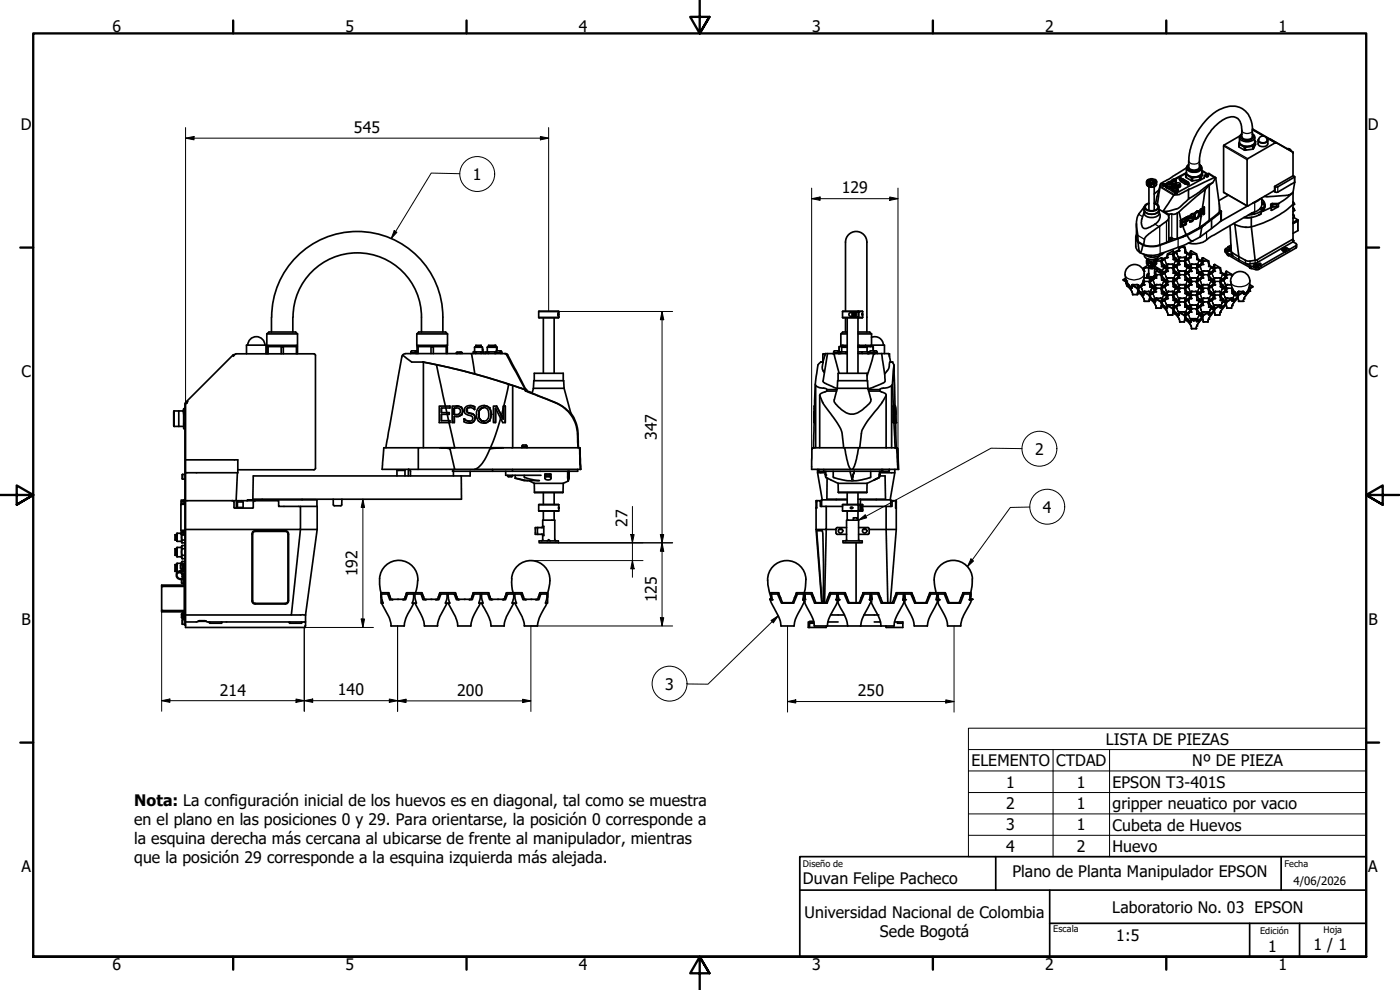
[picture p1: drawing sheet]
<svg xmlns="http://www.w3.org/2000/svg" width="420mm" height="297mm" viewBox="0 0 420 297" stroke-linecap="round" stroke-linejoin="round" font-family="sans-serif">
<defs><g id="words">
<g font-size="4.8">
<text x="33.7" y="9.6">6</text>
<text x="103.7" y="9.6">5</text>
<text x="173.7" y="9.6">4</text>
<text x="243.7" y="9.6">3</text>
<text x="313.7" y="9.6">2</text>
<text x="383.7" y="9.6">1</text>
<text x="6.2" y="38.9">D</text>
<text x="106.2" y="39.9">545</text>
<text x="410.5" y="38.9">D</text>
<text x="141.9" y="54">1</text>
<text x="252.6" y="58">129</text>
<text x="6.4" y="113.1">C</text>
<text x="410.7" y="113.1">C</text>
<text x="197.1" y="132.1" transform="rotate(-90 197.1 132.1)">347</text>
<text x="310.6" y="136.4">2</text>
<text x="313" y="153.8">4</text>
<text x="188.3" y="158" transform="rotate(-90 188.3 158)">27</text>
<text x="107.3" y="173" transform="rotate(-90 107.3 173)">192</text>
<text x="197.1" y="180.7" transform="rotate(-90 197.1 180.7)">125</text>
<text x="6.4" y="187.4">B</text>
<text x="410.7" y="187.4">B</text>
<text x="66" y="208.7">214</text>
<text x="101.4" y="208.6">140</text>
<text x="137.2" y="208.7">200</text>
<text x="199.6" y="206.9">3</text>
<text x="257.4" y="208.8">250</text>
<text x="331.9" y="223.5">LISTA DE PIEZAS</text>
<text x="291.5" y="229.9">ELEMENTO</text>
<text x="317" y="229.9">CTDAD</text>
<text x="357.8" y="229.9">Nº DE PIEZA</text>
<text x="302" y="236.3">1</text>
<text x="323.2" y="236.3">1</text>
<text x="333.9" y="236.3">EPSON T3-401S</text>
<text x="40.3" y="241.7">Nota: La configuración inicial de los huevos es en diagonal, tal como se muestra</text>
<text x="302" y="242.7">2</text>
<text x="323.2" y="242.7">1</text>
<text x="333.9" y="242.7">gripper neuatico por vacıo</text>
<text x="40.3" y="247.4">en el plano en las posiciones 0 y 29. Para orientarse, la posición 0 corresponde a</text>
<text x="302" y="249.2">3</text>
<text x="323.2" y="249.2">1</text>
<text x="333.9" y="249.2">Cubeta de Huevos</text>
<text x="40.3" y="253.2">la esquina derecha más cercana al ubicarse de frente al manipulador, mientras</text>
<text x="302" y="255.6">4</text>
<text x="323.2" y="255.6">2</text>
<text x="333.9" y="255.6">Huevo</text>
<text x="6.4" y="261.7">A</text>
<text x="40.3" y="259">que la posición 29 corresponde a la esquina izquierda más alejada.</text>
<text x="303.8" y="263.1">Plano de Planta Manipulador EPSON</text>
<text x="410.7" y="261.7">A</text>
<text x="241" y="265.1">Duvan Felipe Pacheco</text>
<text x="241.5" y="275.5">Universidad Nacional de Colombia</text>
<text x="333.8" y="273.9">Laboratorio No. 03 EPSON</text>
<text x="264.1" y="281.2">Sede Bogotá</text>
<text x="335" y="282.3">1:5</text>
<text x="380.6" y="285.5">1</text>
<text x="394.2" y="285">1 / 1</text>
<text x="33.7" y="290.9">6</text>
<text x="103.7" y="290.9">5</text>
<text x="173.7" y="290.9">4</text>
<text x="243.7" y="290.9">3</text>
<text x="313.7" y="290.9">2</text>
<text x="383.7" y="290.9">1</text>
</g>
<text font-size="3.4" x="388.2" y="265.5">4/06/2026</text>
<g font-size="2.7">
<text x="241" y="260.2">Diseño de</text>
<text x="385.5" y="260.1">Fecha</text>
<text x="316.1" y="279.6">Escala</text>
<text x="378.2" y="280.3">Edición</text>
<text x="397.2" y="280">Hoja</text>
</g>
</g></defs>
<!-- layer: Visible (ISO) -->
<g fill="none" stroke="#000" stroke-width=".51">
<path d="M362.9 35.1a9.3 9.3 0 0 1 9-2.9 7 7 0 0 1 4 6.9v1.8a1.81 1.81 0 0 1-2.8 .7l-.4-.5v-2a3.4 3.4 0 0 0-2.5-4.1 8.7 8.7 0 0 0-6.4 3.8 16.3 16.3 0 0 0-3.8 9.5v1.9a1.92 1.92 0 0 1-3.3 0v-1.9a19.3 19.3 0 0 1 6.2-13.2zM344.1 54.5l.1 1 1.1 .6M344.2 55.2l.8 .2v.5l-.6-.2zM344.4 54.5h.2M344.4 54.3l.2 .2zM344.6 55.9l.7 .2M344.6 53.9a.71 .71 0 0 0-.5 .8 .71 .71 0 0 0 .8 .6l.4 .1M344.7 55.4v.3zM344.7 55.7h.3M344.8 54.5l.3 .3M344.8 56v7.1M344.9 54.3l.9-.3a.5 .5 0 0 1 .6 .5 .5 .5 0 0 1-.7 .5h-.1a.52 .52 0 0 1-.6-.2 .52 .52 0 0 1-.1-.5z"/>
<path d="M345.1 54.3l.6-.1a.34 .34 0 0 1 .4 .4 .34 .34 0 0 1-.5 .2l-.5-.2zM345.3 55.3a.83 .83 0 0 1-1.1-.7 .83 .83 0 0 1 .9-.9h1a.81 .81 0 0 1 1 .8 .81 .81 0 0 1-1 .8l-.6 .1M345.3 55.3v.8M345.4 55a.53 .53 0 0 1-.6-.6 .53 .53 0 0 1 .8-.4h.2a.5 .5 0 0 1 .7 .5 .5 .5 0 0 1-.7 .5h-.2l-.1 .4M345.4 55.4v.3M345.4 55v1.1M345.4 55.8l-.1 .3M345.4 55l-.1 .3M346.3 55.7l.3-.2zM346.4 54.5l-.2 .3M346.4 56v7.1M346.6 54.6l.3 .1z"/>
<path d="M346.6 53.9h.1a.83 .83 0 0 1 .3 1.1 .83 .83 0 0 1-1.1 .4h-.4M346.6 54.7h.2M346.7 55.9l-1.3 .2M347.1 54.5l-.1 1.2-.7 .4h-.9M347.8 57l-1.4 1.2M348.3 55.2l-1.5 5.9M348.8 55.5l.4 .4 .4-.4M348.9 55.4l.1 .3h.6v-.3M349.1 55.7h.3M350.1 55.5l.2 .9M350.3 55.3l-.2 .2 .2 .9M350.3 56l.9 .2v.4"/>
<path d="M350.4 54.8l-.5 .4-.1 .9 2.3 1.4h.5M350.5 54.8a.5 .5 0 0 0 .1 .7 .5 .5 0 0 0 .7-.1l.4-.2-.2-.4M350.5 54.8a.43 .43 0 0 0 .1 .6 .43 .43 0 0 0 .6 0 .33 .33 0 0 0 .4-.2 .33 .33 0 0 0-.1-.4M350.5 54.8l.3 .4a.43 .43 0 0 0 .5 0 .43 .43 0 0 0 .2-.4M350.5 54.7l.2-.1a.41 .41 0 0 1 .6-.1 .41 .41 0 0 1 0 .6 .41 .41 0 0 1-.6-.1zM350.6 55l.3 .3 .5-.3M351.2 56.2l.7-.4v.4l-.7 .4-.9-.2M351.6 54.7l.1 .7M351.7 55v.7l-.4 .3-1-.2v-.8l-.4 .4-.1 .7M351.7 55.2l.2 .6M351.7 54.2v.6l.4 .3 .8-.3v-.6M351.7 54.5l-.1 .3"/>
<path d="M351.7 55.1l.9 .1v.3M351.7 56.4l.2 1.1h.6M351.7 54.3l-.4 .3M351.8 54.1l-.8 .4M351.8 55.5l.5 .1M351.9 54a.35 .35 0 0 0-.1 .5 .35 .35 0 0 0 .5 0l.6-.2-.2-.3M351.9 56.1l.1 .7 .4 .2 .9-.2v-.7M351.9 54a.48 .48 0 0 0 .4 .5 .48 .48 0 0 0 .5-.5h-.1M351.9 54l.5 .3 .3-.3M351.9 56.3l-.2 .1 .2 1M351.9 57l1 .2v.2M352 54.2h.7"/>
<path d="M352.1 55.8a.43 .43 0 0 0-.1 .6 .43 .43 0 0 0 .6 .1 .43 .43 0 0 0 .6-.1 .43 .43 0 0 0-.1-.6M352.1 55.8a.59 .59 0 0 0 .5 .7 .59 .59 0 0 0 .7-.4l-.2-.3M352.1 55.8l.4 .4 .5-.1 .1-.3M352.2 56.1l.4 .2 .5-.2M352.2 55.7l.2-.1a.41 .41 0 0 1 .6-.1 .41 .41 0 0 1 0 .6 .41 .41 0 0 1-.6 0zM352.6 57.7l.1 .3h.5l.1-.3M352.7 57.9h.4M352.9 57.2l.7-.4v.4l-.5 .3M352.9 55.5h-.2M352.9 55.5h.1M352.9 55.2v.3M352.9 55.2a.6 .6 0 0 0 .6 .6 .6 .6 0 0 0 .6-.6"/>
<path d="M352.9 54.5l.2 .4-.5 .3M353.1 55l.8-.1a.31 .31 0 0 1 .2 .4 .31 .31 0 0 1-.4 .2h-.3a.31 .31 0 0 1-.4-.1 .31 .31 0 0 1 .1-.4zM353.3 57.8a.35 .35 0 0 1-.5 .2 .35 .35 0 0 1-.1-.5 .35 .35 0 0 1 .6 0l-.1 .6h-.5l-.1-.3M353.3 56.2l.3 .6M353.9 53.5l.2 .5M354.1 54h.3v.5M354.1 53.6h.2v.4M354.1 55.2a.61 .61 0 0 1-.3 .7 .61 .61 0 0 1-.7-.1M354.1 53.5h.3zM354.3 55.5l-.2 .7-.7 .1M354.3 53.6l.2-.1v.3M354.4 53.9l.6-.3 1.4 1.1-.5 .1z"/>
<path d="M354.4 54.1l-.1 .3 1.4 .8h.6M354.4 54.2l-.1 .1M354.5 53.5l-.3-.2-.3 .2 .2 .5M354.8 54h.1M354.9 53.8h.1M355 54.1h.1M355.1 53.9h.1M355.2 54.2h.1M355.3 54h.1M355.3 54.3h.1M355.5 54.2h.1M355.5 54.4h.1"/>
<path d="M355.7 54.3h.1M355.7 54.5h.1M355.9 54.4h.1M355.9 54.7h.1M355.9 52.2l.1 .2M355.9 52.2l.1 1.1M356 54.5h.1M356 52.4v.9l1.6 .9M356 52l-3.3 1.8M356 52.4l1.6 .9M356 51.7v-1.3l-6.5 4a2.09 2.09 0 0 0-1.5 2.4l-.7 4.5M356 51.8l-3.5 1.9"/>
<path d="M356 51.8l-.1 .4M356.2 54.6h.1M356.2 49.8l.5-.3a1.08 1.08 0 0 0-.1 1.3 1.08 1.08 0 0 0 1.2 .4l.8 .1a1.34 1.34 0 0 0 1.7-1.5l-.3-.3a1.01 1.01 0 0 1 .7 1 1.01 1.01 0 0 1-.9 .9 2.78 2.78 0 0 1-3.8-1zM356.3 54.8l.1 .6M356.4 55h.2v.4M356.4 54.8l.3 .1zM356.4 54.7h.1M356.4 54.6v.2M356.5 54.7l-.2 .1 .1 .6M356.5 54.7l.3 .3M356.6 52.6l1.3 .5 1.7-.2 .6-.3M356.6 55h.2v.4h-.4"/>
<path d="M356.7 59.7l-3.3 2.9-2.7 .8-1.6-.1M356.7 56.8l7.8-3.6 .3 .1 1.2 8.3 .1 1.8a19.2 19.2 0 0 1-4.7 3.8l-1.4 1.1M356.7 56.8l-.8 .5a4.4 4.4 0 0 1-3.2 1.2l-.5 .1-3.1 4.7M357.6 53.3l.3 .1M357.6 54.2l.3 .1M357.6 53.3v.9M357.9 53.4v.9l2.1-.4M360 53l-2.1 .4M360 53v.9M360.3 52.9l-.3 .1M360.3 53.8l-.3 .1M360.7 50.4v1.3a2.39 2.39 0 0 1-3.2 1.3 1.76 1.76 0 0 1-1.5-1.3"/>
<path d="M360.7 51.4l.2 .2M360.7 51.1l1.7 1.1M360.9 51.6v.9l-.6 1.3v-.9M360.9 51.6l-.6 1.3M361.9 52.6l-.1 .3 .3 .1 .5-.1v-.3M361.9 52.6l.1 .3 .6-.2M361.9 52.6l.1-.2h.5l.1 .2M362 52.9h.4M362.6 52.6a.39 .39 0 0 1-.3 .5 .39 .39 0 0 1-.5-.3M362.7 55.4l-2.8 2.2-3.2 2.1v-2.9M362.7 55.4l.3 .1M362.9 55.6l-1.2 1.3"/>
<path d="M363 55.5l-.1 10.6M364 54.8l-1.3 .6M364.7 53.3l-2.1-1.2-1.2 .6-.1 .8-7.5 4h-.5M364.8 53.3a3.5 3.5 0 0 1-1.8 2.2M368.7 58.5l-2.9 1.7M371.8 43l.1 .2M371.8 43l.1 1.1M371.9 43.2v.9l1.5 .9M371.9 43.2l1.5 .9M372 42.6l-.2 .4M372 41.2v1.4M372 40.8l-4.8 2.9v14l7.1 4.1-8.1 4.7"/>
<path d="M372.3 40.5l.4-.3a.95 .95 0 0 0-.4 1.1 .95 .95 0 0 0 1 .7 2.12 2.12 0 0 0 3-1.2l-.4-.6a1.08 1.08 0 0 1 .6 1.3 1.08 1.08 0 0 1-1.1 .8 2.56 2.56 0 0 1-3.4-1.1zM372.5 43.4l1.6 .6 1.1-.1 .9-.5M373.4 44.1l.4 .1M373.4 45l.4 .1M373.4 44.1v.9M373.8 44.2v.9l2.2-.3M375.9 40.2h.1M376 43.9l-2.2 .3M376 43.9v.9M376.2 43.7l-.2 .2M376.2 44.6l-.2 .2M376.6 41.2v1.4a2.36 2.36 0 0 1-2.9 1.3 1.74 1.74 0 0 1-1.7-1.3"/>
<path d="M376.6 42.2l.2 .3M376.8 42.5v.9l-.6 1.2v-.9M376.8 42.5l-.6 1.2M377.6 42.1v1.1a1.7 1.7 0 0 0 2.9 0v-1.1M377.8 41.6a.82 .82 0 0 0 0 1.1 .82 .82 0 0 0 1 .2h.7a.78 .78 0 0 0 .8-.3 .78 .78 0 0 0-.1-1M377.9 41.3a1.19 1.19 0 0 1 1.7-.4 1.19 1.19 0 0 1 .4 1.7l-1.2 .2a.91 .91 0 0 1-1-.4 .91 .91 0 0 1 .1-1.1zM378.2 59.6l-.7 .6-1.5 .7M378.7 59.9a2.23 2.23 0 0 1-.8 3.8l-1.5 .5-1.7 .3M378.7 59.8a2.19 2.19 0 0 1-.2 3.8l3-1.2M378.7 59.4v2a3 3 0 0 1-2.7 2.4l-12.3 7a8.8 8.8 0 0 1-5.1 2.3l-1.9-.2M379.4 40.9l-3.4-2.2 7 4.1M379.9 41.1l2.9 1.7"/>
<path d="M381.2 41.7l6.8 3.9M382.8 42.8l-8.5 5v14l8.2-4.7v-1.2l5.5-3.1v-7M382.8 42.8l5.2 3M386.3 44.7a.94 .94 0 0 1 1.2 .7M387 44.8l.6 .6M387 44.7v.1M387.9 57.9l-1.3 .7-6.2 .4-.9-.1M387.9 57.9l-2.1 1.8-2 1.3-.3 1.1-1.9 1-.1-1.6M388 45.7v.1M388 57.8l-.1 .1M388 52.8l.6 .3-5.3 3-.8-.2M388 57.8v14.8l.9 .5 .2 .4-2.1 1.4-1.2-.6h-.5a.48 .48 0 0 0-.6 .3 .48 .48 0 0 0 .2 .6l.7 .4-7.1 4.1-1.1-.5h-.7a.49 .49 0 0 0-.5 .4 .49 .49 0 0 0 .4 .6l-1.2-.3-1.6-.9 1.2 .2 2.3-.3 10.7-6.3"/>
<path d="M388.6 54.7l-5.1 2.9h-.8l-.5-.3M388.6 54.7l-.6 3.1M388.6 53.1v1.6M340.9 71.2v3.1l.5 .9 .7 .5M341.1 70.5a1.73 1.73 0 0 0 .4 2.1M341.1 67.1v4.3l.5 1.1M341.5 72.6l.6 3.1M341.5 72.6l1.5 .9M341.6 72.5l1.6 1M342.1 75.7l.1 .1M343.2 76.2l2.2 1M343.3 63.8l-.6 1.8a2.16 2.16 0 0 0 .9 3 5.8 5.8 0 0 0 4.6-3.5l-.3-1.3"/>
<path d="M343.4 63l-.1 .9a2.41 2.41 0 0 0 3.3 1.2 1.46 1.46 0 0 0 1.3-1.2v-.9M343.4 62.7a1.46 1.46 0 0 0 1.8 1.5h.9a1.44 1.44 0 0 0 1.7-1.5M343.5 76.4a1.85 1.85 0 0 0 2.4 1.5l.6-.1a1.59 1.59 0 0 0 1.3-1M343.5 62l-1.6 2.1a7.7 7.7 0 0 0-.5 6.2l.2 2.2M343.5 62.1l-.1 .9M344.1 77.6l1.3 .4 1.7-.4M344.1 78.2l.1 1 1.1 .6M344.4 79l.2 .2zM344.4 78l.2 .1zM344.8 61.1a1.07 1.07 0 0 0-1.1 1.2 1.07 1.07 0 0 0 1.4 .9h.8a1.33 1.33 0 0 0 1.6-1.4l-1.1-.7M344.8 60.9a1.12 1.12 0 0 0-1.1 .6 1.12 1.12 0 0 0 .1 1.3 2.79 2.79 0 0 0 4-.5 1.28 1.28 0 0 0-1.4-1.4M344.8 77.8v.5l.3 .2"/>
<path d="M344.8 78a.54 .54 0 0 0 .6 .7M344.8 79.9a.87 .87 0 0 0 .8 .8 .87 .87 0 0 0 .9-.7l-.1-.1M344.8 79.7v.4M345.3 79h-.2a.78 .78 0 0 1-.8-.4 .78 .78 0 0 1 .1-.9 .69 .69 0 0 0-.3 .8 .69 .69 0 0 0 .8 .5h.4M345.3 79.8l-.7-.2-1.3 .7 .2 .1M345.3 79v.8M345.4 76.6v.6M345.4 79v.4M345.4 79.4l-.1 .4M345.4 78.7l-.1 .3M345.4 78.7v1.1M345.5 79a.96 .96 0 0 0 1.1-.2 .96 .96 0 0 0 .2-1.1 .83 .83 0 0 1 .1 1 .83 .83 0 0 1-1 .3l-.5 .1"/>
<path d="M345.8 79.2l1-.1-.2 .4-.8 .2M345.8 79.2v.4h.3M345.8 79.2v.5M345.9 79.6l-.1 .1M346.1 79.2v.4M346.1 79.2l.1 .3zM346.1 79.4h.1M346.1 79.5v.1M346.2 79.2l-.1 .2zM346.4 77.8v.6l-.2 .1M346.4 78a.56 .56 0 0 1-.2 .6 .56 .56 0 0 1-.6 .1l-.2 .4M346.4 79.8l2.3 1.4 .1 .7-.2 .2"/>
<path d="M346.4 79.7v.4M346.6 78.2l.3 .1zM346.7 79.6l-1.3 .2M347.1 78.2l-.1 1.2-.7 .3-.9 .1M347.8 62.1v.9a2.39 2.39 0 0 1-3.5 1l-.7-.5-.2-.5M347.9 62.8l2.9 1.8M348 76.3l.5-.1-.5 .3M348.2 76.2l.4-.1-.5 .2M348.5 76.4h.2M348.6 76.1l-.6 .2v.5l-2.6 .4M348.6 77.8l.6 1.7M348.6 79.9l.6-.3 .7 .5"/>
<path d="M348.7 77.4l-1.6 .7M348.7 77.5l.2 .7M348.7 78.2l-.4 .1M348.7 77.4v.1M348.7 76v.4M349.1 63.3l1.8 1.1M349.3 75.8l-.6 .6M350.1 77.2l.3 .1M350.2 79.5l-.6 1.1M350.3 79.4h1.9M350.3 79.4l-.1 .1M350.3 79.9l-.1 .3a1.81 1.81 0 0 1-1.1 1.6"/>
<path d="M350.4 76.2l.2 .1M350.6 79.2h-.1M350.8 65.2l-.2 7.2-.5 .4-3.6 1-1.3 .1-2-.4M351 71.5l-.2 .1M351 71.6l-.1 .2 .3 .1h.4l.1-.3M351 71.6l.3 .3 .4-.3M351 71.6l.1-.3 .6 .3M351 71.6h.1M351.1 71.8h.4M351.7 71.6a.39 .39 0 0 1-.4 .4 .39 .39 0 0 1-.4-.3M351.9 79.2h.1M352.1 77.9l.7-.4 .7 .5"/>
<path d="M352.1 75.8l.6 1.7M352.1 79.9l.6 1.6M352.2 75.4l-1.8 .8-.1 .2a1.62 1.62 0 0 1-1.2 1.3l-.2 .2M352.2 75.4h.1M352.2 75.4l.3 .7M352.2 79.5l.3 .7M352.2 76.1l-.3 .2M352.2 79.4v.1M352.8 79.8l.6-.3zM353.3 79.4l-1 .5M353.3 63.9l-1 .4a.97 .97 0 0 0-1.6 .7 1.37 1.37 0 0 1-.6 1.4l-3 2.1a9.3 9.3 0 0 0-3.6 3.3l-.3 1.7M353.3 63.9v7.7"/>
<path d="M353.5 79.1l.4 .3M353.8 77.5l-.6 1M353.8 78.2l.3 .1M353.8 77.4v.1M353.8 77.8l-.3 1.3-.3 .3M353.8 63.6l-.5 .3M353.9 75.3l-.2-.2-1.3 .8M354.1 74.3l-.2-.1-.2 .9M354.3 66.1h.1M354.3 74l-.4 .2M354.5 66l1-.5v.2l-.9 .5v.6l.8-.5M354.5 66l-.2 .1"/>
<path d="M354.5 66l.1 .3M354.6 66.7v.1M354.7 67l.2 .6M354.7 66.7l.1 .3M354.8 73.8l.7 .4 .2 .4a1.95 1.95 0 0 0 1.2 1.6M354.9 67.6l.6-.2v.1l-1.2 .6M354.9 67.6l-.3 .1M355 67.6l1 2.8M355.4 77.2h.1M355.4 66.3l-.8 .4v-.3M355.4 66.3v.3l-.8 .4v.8l.9-.4M355.4 77.2l.3 .2"/>
<path d="M355.4 77.2l-1.6 .2M355.5 65.5l-1.2 .6v2v-2M355.5 74.2l-.1 .1M355.7 77.8l.2 1.1 .4 .6M355.7 79.9l.6-.3 .8 .5M355.7 65.3l.1 2.1-.1-2.1 .5-.2zM355.7 77.5l.3 .7M355.7 78.2l-.3 .1M355.7 77.4v.1M356 75.6l-.3 .3M356 70.4a7.3 7.3 0 0 1-3.8 1.3l-.5-.2M356.2 77.7l-.3 .1"/>
<path d="M356.4 77.8l.5-.3zM356.5 65.8l.1 .1M356.6 65.3v.2M356.6 65.9l-.6 .4M356.6 64.9l-.4 .2M356.6 65.5l-.1 .3M356.6 64.9l.1 .1M356.6 64.9h.1M356.6 65.5h.1M356.7 64.9a.93 .93 0 0 1-.5 1.5l-.2 .1v.8l-.2 .1M356.7 64.9l-.5 .2M356.7 65.5l-.1 .4"/>
<path d="M356.7 65.5l-.1-.2-.6 .2v.8l.5-.5M356.7 77.3l-.6 .4M357 77.1l.4 .2M357 65.1l.1 .1M357.1 66.3v.3M357.1 65.2l.1 .3h.3a.39 .39 0 0 1 .6 .3 .39 .39 0 0 1-.5 .4l-.5 .1M357.3 79.4h2M357.3 75.4l1.8 .8 .4 1.5 .9 .5M357.3 75.4l-.6 1M357.3 79.5l-.6 1.1M357.3 75.4h.1M357.3 79.4v.1"/>
<path d="M357.3 76.1l.3 .2M357.4 79.9l-.1 .3a2 2 0 0 1-1.2 1.6M357.4 75.8l-.7 1.6M357.5 65.2h.1M357.7 79.2h-.1M357.9 65.1h.1M357.9 65.5h.1a.79 .79 0 0 1-.9 .8M357.9 65.1a.41 .41 0 0 1-.6-.3 .41 .41 0 0 1 .6-.4h.3l-.1-.3h-.2a.95 .95 0 0 0-.7 1.4M357.9 65.1a.77 .77 0 0 1 .3 .9 .77 .77 0 0 1-.7 .5l-.4 .1M358 72.2l-3.6 1.8-7 2.4-3 .2-2.2-.8M358 72.2l-.7-.1-1.2-1.4-9.1 3.2-2.1 .1-1.9-.5-.4 1.7-.4 .6M358.1 65.1l-.7 .1"/>
<path d="M358.2 64.1h-.1a1.07 1.07 0 0 0-1 1.1M358.6 64l-.1 .2a1.27 1.27 0 0 0 .2 1.4M358.9 76.3h.1M358.9 79.2h.1M359.1 76.2l-.1 .1M359.2 63.4h.1M359.2 63.4l-.6 .6M359.2 65.3l-.4 .1M359.2 79.9l.6 1.6M359.2 65.3v.1M359.3 79.5l.2 .7M359.3 79.4v.1"/>
<path d="M359.5 63.6l.1 .1M359.5 77.7l-.3 .2M359.6 63.6l.1 .6M359.6 63.7l.2 .5M359.6 63.7a1.02 1.02 0 0 0-.9 .5 1.02 1.02 0 0 0 .1 1.1l.4 .1M359.7 63.4a1.05 1.05 0 0 0-1.1 .6M359.7 64.2v.6l-.5 .5M359.7 64.2h.1M359.8 63.4h-.6M359.8 63.4a1.47 1.47 0 0 1-1.2 2.2l-.2-.6 .2-1M359.8 64.2l-.1 .7-.5 .5M359.9 79.8l.5-.3z"/>
<path d="M360 68.3l1.6-.9-7 3.8 1.4-.8M360.2 71.1l-2.2 1.1M360.2 62.9l.4-.2-.4 .2 .1 2M360.2 62.9l.1 2M360.5 63.1l.2 .3-.1 1.2M360.5 64.9l-.5 3.4M360.6 79.1l.4 .3M360.6 64.8v.1M360.7 63.4l.5 1-.7-1.4 .1 1.9h-.3M360.7 63l1-6.1-7.9 6.7 .7 2.4M360.8 63l-.1 .5M360.8 78.2l.4 .1"/>
<path d="M360.9 77.8l-.1 .4a1.66 1.66 0 0 1-1.4 1.7M361.2 62.3l.1 1.6-.7-1.2M361.4 62.1l-.2 .2v1.5M361.4 62.1l-.1 .2M361.4 62.2v2l-.2 .2M362.5 78.3h.1l-1.6-1-.8 1.2M362.6 78.3l.4 1.4-.3 .2M363 79.7l1 .5M363.6 65.9l-3 2.3-.4 2.9M363.6 65.9v2.7M364.4 79.4l1.7 .9-.1 .1M364.4 79.5l-.6 1.1"/>
<path d="M364.4 79.4v.1M364.4 79.9l-.1 .8-.5 .8M366.1 63l.4 .4M366.5 63.4v2.9l-6.3 4.8M366.5 63.4l-.8 .9-2.1 1.6M367.7 74.9v.7l1 1.1M367.9 75.2l.7 .8 1.4 .8-.5-.5v-1M368.2 74.9l.4-.2a.33 .33 0 0 1 .4 .1 .33 .33 0 0 1-.1 .5 .33 .33 0 0 1-.4-.1l-.3-.2zM368.6 74l.8 .6M368.6 74.2l.9 .6M368.6 75.2h.1M368.8 76.6l-.1 .1"/>
<path d="M369.1 67.7l.4 7.6M369.4 74.1l-.1 .1 .1 .2M369.4 73.6l-1.7 1.1 .2 .5M369.5 75l-.7 .4-.9-.2M369.5 75.3l.2 .4 2.1 1.3v1.4M370.2 67l.4 .3M370.6 67.3l1.2 9.7 2.6 1.3 2.3-.2M370.6 67.3l1.8 .7 1.4 .2 1.7-.1M373.3 65.3h2.2M375.5 68.1l1.2 10M375.7 65.2l-.2 .1v2.8M375.7 64.1h.1"/>
<path d="M375.9 64l.3 .1zM375.9 64v.1M376 63.9h.3l.1 .2-.4 .1-.3-.1 .1-.2M376.1 63.8l.4 .2-.3 .2h-.4l-.1-.3M376.1 63.9l-.1 .2M376.2 79.8l.4-.4h.8l1.1 .5M376.4 64.1h.1M376.7 79.7h.1a.4 .4 0 0 1 .6-.1 .4 .4 0 0 1 0 .6 .4 .4 0 0 1-.6-.1zM377.8 64.5l-1.7 .6-2.7 .2M378.3 62.5l.2-.2a.25 .25 0 0 1 .4 .1 .25 .25 0 0 1-.1 .3h-.5zM378.3 62.5v.2M378.4 62.3l.6 .2a.39 .39 0 0 1-.4 .3 .39 .39 0 0 1-.4-.3"/>
<path d="M378.5 64.1l-.7 .4M378.5 63.6v.6l-.7 .3M378.5 79.7v.2l-1.1 .5-.8-.2M378.5 62.5l.2 .2zM378.5 62.5v.1M378.7 60.8h.5l.1 .3-.5 .2 .5-.2zM378.7 61l.4 .1zM378.7 62.5v.2M378.7 62.6l-.2 .1M378.8 61.1h.1M378.9 60.9l.1 .2M379 62.5v.2"/>
<path d="M379 61v.1M379.3 61.1h.1M379.5 61.5l.2 .5M379.5 61.5v1M382 61.3l1.2 .1zM382 61.4v.6h1.2v-.6M385.1 74.9l.9-.1a.42 .42 0 0 1-.4 .5 .42 .42 0 0 1-.5-.4zM385.5 75.2h.1M387 74.9l-1-.4h-.8l-.5 .4M387 75l-1.4 .6M388 64.4a.56 .56 0 0 1 .4 .5 .56 .56 0 0 1-.4 .6M388 62.5a.62 .62 0 0 1 0 1"/>
<path d="M388 60.6l.4 .4-.1 .3-.3-.5 .2 .3v.4l-.2 .1M388 64.2l.4 .6v.3l-.4-.7M388 62.3l.4 .6v.2l-.4-.7M388 61.3a29.3 29.3 0 0 1-12.5 6.8M388 71.7l-10.6 6.2-.7 .2M388.1 60.8l.1 .1M388.2 64.5v.2M388.2 62.5v.2M388.2 72.3l-.2-.4 .2 .3-.2 .3M388.3 65.3l1.2 .7-1.5 .8M389.1 73.4l-.2 1-11.4 6.5-2.1-.3-6.7-3.9M389.4 66.2l-1.4 .7"/>
<path d="M389.4 66.2h.1M389.5 66.2v3l-1.5 .8M389.5 66.1v.2M389.5 66.2l-1.5 .8M389.5 66.1l-.1 .1M389.5 66v.1M81.5 95.2v4.4M81.5 95.1a25.7 25.7 0 0 1 25.7-25.6 25.7 25.7 0 0 1 25.7 25.6v4.5M87.9 95.2v4.4M87.9 95.1a19.3 19.3 0 0 1 19.3-19.2 19.3 19.3 0 0 1 19.3 19.2v4.5M161.7 95.2h6M161.7 93.5h6"/>
<path d="M161.7 93.5v1.7M163.1 95.4v16.6M166.3 95.4v16.6M167.4 94.3h.2M167.5 94l.2 .3-.2 .4M167.5 94.2v.3M167.6 94v.8M167.7 93.5v.3a1.18 1.18 0 0 0 0 1.4M252.9 93.5h4.7v1.7h-4.7M252.9 95.2h6M252.9 93.5h6M252.9 93.5v1.7"/>
<path d="M253.7 93.4v-20.7a3.2 3.2 0 0 1 3.3-3.2 3.2 3.2 0 0 1 3.2 3.2v26.9M253.7 95.4v4.2M254.3 99.6h-1.4l-.6 .6v3.4h2M254.3 95.4v16.6M254.9 94l.4-.2h1.6v1.2h-1.4a.65 .65 0 0 1-.6-.3 .65 .65 0 0 1 0-.7zM255.8 94l.1-.2a.51 .51 0 0 1 .5 .5 .51 .51 0 0 1-.5 .6l-.1-.2M255.8 94a.4 .4 0 0 1 .6 .3 .4 .4 0 0 1-.5 .5zM255.8 94.3l.3 .2M255.9 94.1h.2v.5h-.2zM256.1 93.8h.4a.61 .61 0 0 1 0 1.1h-.4M256.1 94.2l-.1 .1M256.3 94.9l.2 .1"/>
<path d="M256.5 93.8h-.2M257.5 99.6h3.5l.6 .6M257.5 93.4l.1 .1M257.6 95.2l-.1 16.8M257.7 93.4v.1M257.7 95.2h1.2M257.7 95.2v.2M258.8 94.1v.5zM258.9 93.5h-1.2v1.7M258.9 93.5v1.7M337.1 83.9l.7 .6 .4 1.3 1.3 .8M337.6 82.4a2.96 2.96 0 0 1 3.6-2.9 2.96 2.96 0 0 1 2.1 4.1l-.8 2"/>
<path d="M337.7 82.5a5.1 5.1 0 0 0 1.8 3.7l-.9-.6-.3 .2 1 .7 .3-.5M337.8 83.5l-.7 .4 .8 .5M337.9 84.4l.2 .7zM337.9 84.4h.1M338 84l.6 1.6M338.1 84.3l-.2 .1M338.1 85.1l.2 .7M338.8 86.2l.7 .8 .4 1.4M339.8 85.5l-.2 .5zM339.8 85.5l1.6 .9M339.8 85.5h.1M339.9 85.7l1.4 .8 .4 1.4 1.3 .7"/>
<path d="M339.9 85.7l-.2 .8-.2 .1zM339.9 88.4h1.4M339.9 88.3v.1M340 85.4h-.1M340 85.4l.6 .1a.89 .89 0 0 1 1.3 .8M340 85.4l-.2 .1M341.3 85.4h.1M341.3 88.3v.1M341.5 86l.6 1.7-.3 .2-.2-1.6M341.6 87.4l-.3 1M342.1 86l.7-.4zM342.2 87.7l.8 .6"/>
<path d="M342.3 88.2l.9 1.3 .2 .9M342.6 85.5l-.9 .5M342.8 85.2l.5 .3M343 88.6l.4-.9 1.5 .9 .3 1.3 1.4 .8M343.2 84.3l.3 .2M343.2 83.9l-.2 1.1-.4 .5M343.3 81.3v.1M343.3 87.6l-.4 .9-1.1-.6M343.3 80.3l-.1 .8M343.3 87.6l1.6 .8M343.4 90.4h.1M343.5 87.7l-.2 .8-.3 .1"/>
<path d="M343.5 87.4l-.2 .2M343.5 83.4h-.2M343.5 87.4h.1M343.5 83.4h.1M343.5 87.4l.4 .1a1.12 1.12 0 0 1 1.5 .8M343.5 83.4h1M344.2 82.7a1.47 1.47 0 0 0 2.4 .8l.3-.2 .2-.6M344.7 82.3h.1M344.7 82.1v.1M344.7 80.1v2.4M344.8 87.4h.1M345 88.5l.2 .7z"/>
<path d="M345.1 86l.6-.4 .8 .6M345.1 83.9l.1 .8 .5 .9M345.1 88l.1 .9 .5 .8M345.1 80.5v-.3h.8v.4M345.1 88.4l-.1 .1M345.1 89.4l-.2 1h-1.4M345.1 84.3l-.3 .2M345.2 83.7l.2 .6M345.2 89.2l.2 .7M345.5 83.8l-.3 .1M345.7 83.9l.5-.2zM345.7 88l.6-.4z"/>
<path d="M345.7 83.7l-.2 .2M345.8 90.2l.8 1.1 .4 1.1M346.2 83.1l.3-.1-.2-.1-.1 .3M346.3 83.1l.3 .1zM346.4 87.2l.4 .3M346.5 80.8l.8-.2 1.3 .7v.7l-.2 .1-1.1-.7-.7 .2M346.5 80.1v2.4M346.6 81.6l-.1 .2M346.6 81.6l-.1 .4a.76 .76 0 0 1 .6 .9 .76 .76 0 0 1-1 .5l-.7 .1a.94 .94 0 0 1-1.1-1.2l.4-.3M346.6 90.1l-.1 .4-1.1-.6 .3-.1 .8 .5M346.7 86.3l.3 .2M346.8 83.4h.1"/>
<path d="M346.8 86l-.2 .6a1.71 1.71 0 0 1-1.4 1.4M346.8 81.9v.2M346.8 89.6l-.2 .5zM346.8 89.6l1.7 .9 .4 1.5 1 .6 .3-.5M347 92.5h.1M347 89.8l-.4 .9 .4-.9 1.4 .8 .4 1.3 1.3 .8M347 82.4v.1M347.1 85.4h-.1M347.1 89.5h-.1M348.1 81.2l.2 .4-.3-.5-.1 .4 .3 .3 .1-.2M348.1 81.3h.1M348.3 85.4l-.6 .1a.89 .89 0 0 0-1.3 .7l-.3 .5"/>
<path d="M348.3 89.5l-1.5 .1M348.3 85.4h.1M348.3 89.5h.1M348.4 85.4l.3 .2 .2 .7M348.4 89.5l.3 .2M348.4 92.5h.1M348.6 84l.6-.4 .7 .5M348.6 91.4l-.2 1h-1.4M348.6 88.1l.6-.4 .7 .6M348.6 86l.6 1.7M348.6 82l.6 1.6M348.6 90.1l.6 1.6"/>
<path d="M348.7 86.3l-.4 .2M348.7 89.6l.2 .8M348.7 82.3l-.4 .2M348.7 90.4l-.2 .1M348.9 92l.3-.2 .9 .5M349.1 81.8l-.3 .1 .1 .3M349.2 90l.6-.3zM349.2 86l.6-.4zM349.2 81.9l.6-.3zM349.4 92.3l.7 .8 .4 1.4M349.8 81.5v.1M349.9 85.2l-1.1 .8"/>
<path d="M349.9 85.2l.5 .3M349.9 81.1l.5 .3M349.9 89.3l.5 .3M350.2 88.4h.1M350.2 84.3l-.3 .9M350.2 83.6l-.6 1M350.2 87.6l-.6 1.1M350.2 84.3h.1M350.2 83.6h.1M350.2 87.6h.1M350.2 80.2h.1M350.3 80.2l.3 .2"/>
<path d="M350.3 84.3l.3 .2M350.3 88.4l.3 .2M350.3 88l-.1 .4a1.66 1.66 0 0 1-1.4 1.6M350.3 83.9l-.1 .4M350.4 91.7l1.6 .9M350.4 91.7l-.2 .4M350.5 91.8l1.4 .8 .4 1.4 1.3 .7M350.5 91.9l-.2 .7-.2 .1M350.5 91.8l-.4 .9M350.5 94.5h1.4M350.5 94.5h.1M350.6 87.4h-.1"/>
<path d="M350.6 83.4h-.1M350.6 91.5h-.1M351.9 83.4l.6 .9M351.9 91.5l.3 .2 .3 .7M351.9 87.4l.6 .9M351.9 87.4h-1.3l-.3 .2M351.9 83.4h-1.3l-.3 .2M351.9 91.5l-1.5 .1M351.9 87.4h.1M351.9 83.4h.1M351.9 91.5h.1M351.9 94.5h.1"/>
<path d="M352.1 88l.6 1.7M352.1 90.2l.7-.4 .7 .5M352.1 92.1l.6 1.7M352.1 83.9l.6 1.7M352.1 86l.7-.4 .7 .6M352.2 92.4l-.2 .2 .4 1.4 .4-.2 .8 .6M352.2 93.5l-.3 1M352.2 80.2l-.3 .2M352.2 84.3l-.3 .2M352.2 88.4l-.3 .2M352.4 94l1.1 .6 .2-.4M352.6 83.8l-.3 .1"/>
<path d="M352.7 88l.7-.4zM352.7 92.1l.7-.4zM352.7 83.9l.7-.3zM352.7 81.6l.8 .5M352.7 81.6l-.6 .4M352.9 94.3l.9 1.3 .3 .9M353.3 91.6l-1 .5M353.3 87.6l-1 .4M353.3 83.5l-.7 .4M353.5 87.2l.4 .3M353.5 83.2l.4 .2M353.5 91.4l.4 .2"/>
<path d="M353.6 94.7l.4-.9 1.5 .9 .4 1.4 1.3 .7M353.8 89.6l-.6 1.1M353.8 82.3l.3 .2M353.8 89.6v.1M353.8 86.3l.3 .2M353.8 90.4l.3 .2M353.8 86l-.3 1.2-.3 .4M353.8 81.9l-.3 1.3-.3 .3M353.8 90.1l-.3 1.3-.3 .3M353.9 93.7l-.2 .5M353.9 93.6v.1M353.9 93.6l1.6 1"/>
<path d="M354 96.5h1.5M354.1 93.9l-.2 .7-.3 .1M354.1 93.5l-.2 .1M354.1 93.6h1.3M355.4 89.5h.1M355.4 93.5h.1M355.4 85.4h.1M355.4 81.3h.1M355.4 85.4l-.6 .1a.86 .86 0 0 0-1.3 .7l-.3 .5M355.4 89.5l.3 .1M355.4 81.3l.3 .2 .3 .7M355.4 85.4l.6 .9"/>
<path d="M355.4 93.6l.3 .1 .3 .8M355.4 89.5l-1.6 .1M355.4 81.3l-1.6 .2-.6 1.1M355.6 94.7l.2 .7zM355.7 86l.6 1.7M355.7 94.2l.2 1 .4 .6M355.7 92.2l.6-.4 .8 .5M355.7 90.1l.6 1.6M355.7 81.9l.2 1.1 .4 .6M355.7 94.5l-.1 .2M355.7 82.3l-.3 .2M355.7 89.6l.3 .8"/>
<path d="M355.7 95.6l-.2 .9M355.7 86.3l-.3 .2M355.7 89.6v.1M355.7 90.4l-.3 .2M355.8 95.4l.2 .7M356.2 90h-.3M356.2 94l-.3 .2M356.2 85.9l-.3 .1M356.2 81.8l-.3 .1M356.3 86l.6-.4zM356.3 90l.6-.3zM356.3 81.9l.6-.4z"/>
<path d="M356.3 87.7l.8 .6M356.3 83.6l.8 .5M356.3 87.7l-.6 .4M356.3 83.6l-.6 .4M356.4 94.1l.5-.3zM356.4 96.4l.9 1 .3 1.2M357 85.2l.4 .3M357 89.3l.4 .3M357 93.4l.4 .2M357 81.1l.4 .3M357.3 96.2l-.2 .5-1.1-.6 .3-.2 .8 .5M357.3 80.2l.3 .2"/>
<path d="M357.3 88.4l.3 .2M357.3 84.3l.3 .2M357.3 92.4l.3 .2M357.4 83.9l-.1 .7a1.68 1.68 0 0 1-1.2 1.3M357.4 92.1l-.1 .3a1.79 1.79 0 0 1-1.2 1.6M357.4 88l-.1 .4a1.79 1.79 0 0 1-1.2 1.6M357.4 95.7l-.1 .5zM357.5 95.7l.8 .4 .8-.4M357.5 95.7h-.1M357.6 98.6h.1M357.6 87.4l-.3 .2-.6 1.1M357.6 83.4l-.3 .2-.6 1"/>
<path d="M357.6 95.9l-.2 .8-.2 .1 .4-.9 .7 .4 .7-.4 .2 .6 .3-.2M357.6 87.4h1.3M357.6 95.6h1.3M357.6 91.5h1.3M357.6 91.5l-.3 .2-.6 1.1M357.6 83.4h1.3M357.6 95.6l-.1 .1M357.7 87.4h-.1M357.7 95.6h-.1M357.7 91.5h-.1M357.7 83.4h-.1M358.3 96.1v.2"/>
<path d="M358.9 92.6h.1M358.9 84.5h.1M358.9 88.6h.1M358.9 87.4h.1M358.9 95.6h.1M358.9 91.5h.1M358.9 83.4h.1M359 87.4l.3 .2 .2 .7M359 83.4l.3 .2 .2 .7M359 95.9l.2 .6M359 91.5l.3 .2 .2 .7M359 95.6l.1 .1"/>
<path d="M359 98.6h.1M359.1 95.7l.2 .4zM359.1 95.7h.1M359.2 86l.7-.4 .7 .6M359.2 82l.7-.4 .7 .5M359.2 88l.6 1.7M359.2 90.2l.7-.4 .7 .5M359.2 83.9l.6 1.7M359.2 94.2l.7-.4 .7 .5M359.2 92.1l.6 1.7M359.3 80.2l-.4 .2M359.3 88.4l-.3 .2"/>
<path d="M359.3 84.3l-.3 .2M359.3 96.1l.2 .2M359.3 92.4l-.3 .2M359.7 83.8l-.3 .1M359.8 88l.6-.4zM359.8 83.9l.6-.3zM359.9 92.1l.5-.4zM360.3 91.6l-.9 .5M360.4 83.6h.1M360.6 87.2l.3 .3M360.6 95.4l.1 .2M360.6 83.2l.3 .2"/>
<path d="M360.6 91.4l.3 .2M360.6 95.6l-1.1 .7M360.6 95.7l-1.2 1.6-.4 1.3h-1.4M360.6 95.6v.1M360.7 95.6h-.1M360.8 86.3l.4 .2M360.8 94.5l.2 .1M360.8 94.5a1.76 1.76 0 0 1-1.5 1.7M360.8 89.6l-.6 1.1M360.8 82.3l.4 .2M360.8 90.4l.4 .2M360.9 95.6l.2 .9"/>
<path d="M360.9 95.2l-.2 .4M360.9 86l-.1 .3a1.66 1.66 0 0 1-1.4 1.7M360.9 81.9l-.1 .4a1.63 1.63 0 0 1-1.1 1.6M360.9 83.4h.1M360.9 94.2l-.1 .3M360.9 90.1l-.6 1.6M360.9 87.5h.1M360.9 91.6h.1M361 94.7l-.1 .5zM361 91.6h.1M361 94.6v.1M361.2 81.3h-.1"/>
<path d="M361.2 89.5h-.1M361.2 85.4h-.1M361.2 93.5h-.1M361.2 81.3l-.4 .2-.6 1.1M361.2 85.4l-.4 .2-.6 1.1M361.2 89.5l-.4 .2M361.2 81.3h1.3M361.2 89.5h1.3M361.2 85.4h1.3M362.5 81.3l.3 .2 .3 .7M362.5 89.5l.3 .2M362.5 85.4l.3 .2 .3 .7"/>
<path d="M362.5 81.3h.1M362.5 89.5h.1M362.5 85.4h.1M362.5 93.5h.1M362.5 96.6h-1.3M362.5 93.9l.3 .6 .3-.2h-.2l-.1-.2M362.6 93.7l-1.6 .9M362.6 93.7l.2 .4M362.6 93.6h-.1a1.51 1.51 0 0 0-1.7 .2l-.6 1.1M362.7 92.2l.7-.4 .7 .5M362.7 90.1l.6 1.6M362.7 81.9l.6 1.7"/>
<path d="M362.7 86l.6 1.7M362.8 94.5l-.3-.7-1.4 .9-.2 .8-.3 .2M362.8 89.6l.3 .8M362.8 82.3l-.3 .2M362.8 86.3l-.3 .2M362.8 90.4l-.3 .2M363.2 81.8l-.2 .1M363.3 81.9l.7-.4zM363.3 90l.7-.3zM363.3 86l.7-.4zM363.3 83.6l.8 .5M363.3 87.7l.8 .6"/>
<path d="M363.3 87.7l-.6 .4M363.3 83.6l-.6 .4M363.9 81.5l-.7 .3M363.9 89.6l-.9 .4M363.9 85.5l-.9 .5M364.1 81.1l.5 .3M364.1 85.2l.5 .3M364.1 89.3l.5 .3M364.1 93.4l.2 .1M364.2 93.6l-1.2 .6M364.2 93.6l-1.5 2-.2 .9M364.4 88.4l.3 .2"/>
<path d="M364.4 93.2l-.3 .4 .3-.1M364.4 92.4a1.76 1.76 0 0 1-1.6 1.8M364.4 80.2l.3 .2M364.4 92.4l.2 .2M364.4 84.3l.3 .2M364.4 88l-.1 .9-.5 .7M364.4 93.5l.3 1M364.4 83.9l-.1 .9-.5 .7M364.4 92.1v.3M364.6 92.6l-.2 .6M364.6 94.5h.1M364.7 83.4l-.3 .2-.6 1"/>
<path d="M364.7 87.4l-.3 .2-.6 1.1M364.7 91.5l-.3 .2-.6 1.1M364.7 84.5h.1M364.7 88.6h.1M364.7 94.5h1.3M364.7 91.5h.1M364.7 83.4h.1M364.7 87.4h.1M364.7 91.5h1.3M364.7 83.4h1.3M364.7 87.4h1.3M366 91.5h.1"/>
<path d="M366 83.4h.1M366 87.4h.1M366 91.9l.1 .4 .4-.1M366 83.4l.6 .9M366 87.4l.6 .9M366 91.5l.1 .1M366.1 94.5h-.1M366.1 80.3l.2 .4a1.78 1.78 0 0 0 1.2 1.6M366.1 91.6l-1.5 1M366.1 91.6l.1 .1M366.2 91.7l.1 .4M366.3 92.4l-.2-.6-1.5 .8-.2 .9"/>
<path d="M366.3 90.2l.6-.4 .8 .5M366.3 88l.2 .9 .4 .8M366.3 86l.6-.4 .8 .6M366.3 83.9l.1 .8 .5 .9M366.3 92.1l.2 .1M366.3 84.3l-.3 .2M366.3 88.4l-.3 .2M366.6 81.8l-.3 .2M366.8 83.8l-.3 .1M366.8 87.9l-.3 .1M366.9 88l.6-.4zM366.9 83.9l.6-.3z"/>
<path d="M367.6 87.2l-.9 .7M367.6 83.2l.4 .2M367.6 87.2l.4 .3M367.7 91.6l-1.2 .6M367.7 91.6l-1.4 1.9-.2 1M367.9 91.5l-.2 .1M367.9 91.1v.4l-.3-.1M367.9 90.4v.3a1.65 1.65 0 0 1-1.6 1.4M367.9 89.6l-.6 1.1M367.9 91.4l.3 1M367.9 86.3l-.3 .9M367.9 82.3l.3 .2"/>
<path d="M367.9 89.6v.1M367.9 90.4l.2 .1M367.9 86.3l.3 .2M368 81.9l-.1 .4a1.79 1.79 0 0 1-1.2 1.6M368 90.1l-.1 .3M368 86l-.1 .3M368 90.6l-.1 .5M368.1 90.5l-.1 .1M368.2 92.5h.1M368.2 89.5l1.5 .1M368.2 85.4h1.3M368.2 85.4l-.3 .2-.6 1.1"/>
<path d="M368.2 89.5l-.3 .1M368.3 89.5h.1M368.3 85.4h.1M369.3 84.5a2.96 2.96 0 0 1 3.5-3 2.96 2.96 0 0 1 2.2 4l-.2 1-.7 1.3M369.4 84.5l.4 1.8M369.6 89.8l.1 .5 .4-.1M369.6 92.5h.1M369.7 82.4l-1.6-1-.8 1.2M369.7 89.6l-1.6 .9M369.7 89.6l.2 .4M369.7 82.4l.1 .3M369.7 82.3l-.2 .2"/>
<path d="M369.8 90.3l-.2-.5-1.4 .8-.2 .8-.3 .2M369.8 88.1l.7-.4 .7 .6M369.8 86.3l-.3 .2M369.9 90l.2 .2M370.1 90.2l1.1-.7-1.2 1.7-.4 1.2h-1.4M370.4 87.7l-.4-1 1 1.4M371.2 89.3l.1 .1M371.5 89.1l-.3 .5 .3-.2M371.5 88.4a1.89 1.89 0 0 1-1.6 1.7M371.5 89.4l.2 1M371.5 88.4h.1M371.5 88v.4"/>
<path d="M371.6 88.6l-.1 .5M371.7 90.4h1.4M371.7 90.4h.1M371.8 87.4h-.1M371.8 87.4l-1 1.3M371.8 87.4l1.5 .2M373.1 87.4h.1M373.1 87.7l.3 .6M373.1 90.4h.1M373.3 87.6l.1 .3M373.3 87.6l-1.7 1M373.4 87.9l.1 .3 .2-.1-.3 .2-.3-.6-1.4 .9-.2 .8"/>
<path d="M374.7 87.2l.2 .2M374.8 87.4l-1.2 .7M374.8 87.5l-1.2 1.6-.5 1.3M374.9 87.4h-.1M375 86.3a1.76 1.76 0 0 1-1.6 1.8M375 87l-.1 .4M375 85.6l.2-.1 .8 .6-.8 .4-.2 .9h-.2M375 86v.3M375.2 86.5l-.2 .5zM375.2 86.4v.1M376 86l-1 .3M377.1 80.1h.1"/>
<path d="M70.2 106.6l-.2-.2-14.1 14.1 .2 .3M74 106.2v-2.6h5.8v2.6M74.4 103.6a2.57 2.57 0 0 1 2.5-2.6 2.57 2.57 0 0 1 2.6 2.6M80.1 100.2v3.4h9.2v-3.4M80.1 100.2l.6-.6h8l.6 .6M80.1 100.2h9.2M80.4 103.6v.4M80.5 104v2.2M84.4 106.2v-2.2h.6v2.2M84.4 104h-4.3v2.2M85 104h4.3v2.2M89 103.6v2.6"/>
<path d="M94.7 106.6l-.5-.4h-23.3l-.9 .7M94.7 106.7v33.8M120.8 106.5l.9-.4 30.4 .1 5.7 10.7h.2M123.4 105.4l1.6-.1 .1 .5h-1.8zM123.5 105.8v.2M124.5 105.3l.3 .3M124.6 105.8v.2M124.7 105.6v.2M124.8 106v.1M124.9 105.8v.2M125.1 100.2v3.4h9.2v-3.4M125.1 100.2l.6-.6h8l.6 .6"/>
<path d="M125.1 100.2h9.2M125.2 106l-1.9 .1M125.4 103.6l.1 2.5M126.9 108.6h-3.3l-2.8-2.1-.2 .3-4.8 27.6M126.9 108.6h.2v25.8M126.9 108.6l12.5 2.8 9.7 2.7 8.6 2.8M127.1 108.6l3.9 .9M129.3 106.1v-2.1h.7v2.1M129.3 104h-4.1v2.1M130 104h4.2v2.1M133.9 104v2.1M134 103.6v.4"/>
<path d="M137.2 105.8h-.2v.3M137.4 106.1v-.5h.6v.5M137.4 105.6h-.2v.5M138 105.6h.3v.5M138.3 105.6l.2 .2M138.3 105.8h.4v.3M141.4 106.1l1.1 6.1M142.4 105.5l-.1 .1M142.4 104.2h2.4M142.4 104.2v1.4M142.7 106.1v-.5h1.7v.5M142.7 105.6h-.7v.5"/>
<path d="M142.8 103.6h1.6v.3h-1.6zM142.9 103.9v.2M144.3 103.9v.2M144.4 105.6h.8v.5M144.8 105.5l.3 .1M144.8 104.8l.1 .7M144.8 104.2v1.4M146.2 104.2h3M146.2 104.2v1.4M146.6 106.1v-.5h1.9v.5M146.6 105.6h-.9v.5M146.6 103.6h2.2v.3h-2.2z"/>
<path d="M146.7 103.9v.2M148.6 103.6l-.1 .5M148.7 103.9v.2M148.7 106.1h2M148.8 105.6l.3-.3h1.2l.3 .5h-1.8v-.2h-.3M148.9 104.1l.1 1.2M149 105.8v.2M149.2 104.2v1.1M150 105.3l.2 .1v.4M150.1 105.8v.2M150.3 106v.1M150.4 105.8v.2"/>
<path d="M151.4 106.1l.6 .3 5.7 10.5M152.7 115.3l1.2 .4v18.7M153.9 115.7l3.6 1.2 .2 .4 8.5 3.3a11 11 0 0 1 7.2 11.7l.1 2.1M157.5 116.9h.2M157.7 117.3h.5M157.8 116.8l.2 .1M158 116.9l.2 .4 1.5 .6M160.1 116.5l-.4 1.5 1.3 .5a30.4 30.4 0 0 1 9 4.4l1.4 1.4-2.1-7.8M160.1 116.5h9.2M160.1 116.5l.1-2.3h9l.1 2.3M160.3 114.2v-2.2h8.7v2.2M244.7 115.3l.1 19.1"/>
<path d="M244.8 115.7a4.3 4.3 0 0 0 3 .9 .52 .52 0 0 1 .4 .6 .52 .52 0 0 1-.6 .4 1.3 1.3 0 0 0-1.5 1.2l1.3 2.8a38.4 38.4 0 0 1 5.3 8.1l.5 4.7M246 118.6v15.8M247.4 111.9l-.6-1.6 .3-1.7a1.53 1.53 0 0 0-1.7 1.6 56.8 56.8 0 0 0-.9 11.6l-.1 5M248.1 117.3h3M248.2 116.9h3M248.3 106.1l-1.3 8.4 1.1 .7 3.2 1.4M249.9 106.1l.5 .3 1.4 5.6M250.4 105.8v.2M250.5 105.3l-.3 .1 .1 .4h1.5M250.5 105.3h1.3M251.3 116.5l-.9 3.4a3.8 3.8 0 0 0 2 2.9 4.5 4.5 0 0 0 6.9-.3l.9-.8a2.16 2.16 0 0 0 1.2-1.9l-.9-3.3M251.3 116.5h9.2"/>
<path d="M251.3 116.5l.1-2.3h8.9l.2 2.3M251.4 105.3l.2 .1 .1 .4M251.5 105.8v.2M251.5 114.2v-2.2h8.7v2.2M251.7 106v.1M251.8 104v2.1v-2.1h1.3M251.8 106l-1.7 .1M252.3 106.1v-.5h1.6v.5M252.3 100.2h2M252.6 104.2h1.7M252.6 104.2v1.4M252.7 103.6v.4"/>
<path d="M253 103.6v.3h1.3M253.1 103.9v.2M253.9 105.6h.4M254.3 106.1h-6.6l-.7 2.5v-2.4h.7M254.3 104.1l-1.7 .1M257.5 106.1h7.1M257.5 105.6h1.3v.5M257.5 104.2h2.7M257.5 104.1l2.7 .1M257.5 100.2h4.1M257.5 104h.4M257.8 103.6v.3h2"/>
<path d="M257.9 103.9v.2M258.8 105.6h1.7v.5M259.7 104h2.4v1.3v-1.3M259.8 103.6l-.1 .5M260.2 104.2v1.4M260.5 105.6v.5M260.5 105.6v.5zM260.5 116.9h3.5M260.7 117.3h3.3M260.9 106.1h2.4M261.2 105.8v.2M261.2 103.6v.4"/>
<path d="M261.3 105.3l-.3 .3M261.3 105.3h1.7M261.6 103.6h3.8v2.5M261.6 100.2v3.4h-4.1M261.6 101.2a2.57 2.57 0 0 1 3.5 2.4M262.2 105.3l.2 .1v.4M262.3 105.8v.2M262.5 106v.1M262.6 106.1l-.5 .3-1.9 6.4M262.9 105.3l.3 .1v.4h-2.2v-.2M263.1 105.8v.2M264.6 106.1h2l.7 2.5"/>
<path d="M264.6 106.1l.9 6.1 1.2-1.6 .3-2h.7l.6 .9M265.5 112.2l.1 1.7a1.54 1.54 0 0 1-1.4 1.4l-3.7 1.3M265.9 118.5v15.9M266.7 106.2h.3v.8M267.6 115.7a5 5 0 0 1-3.1 .9 .51 .51 0 0 0-.5 .5 .51 .51 0 0 0 .5 .5l1.2 .5 .2 .3a22 22 0 0 1-4.3 6.4l-.5 .5a9.9 9.9 0 0 0-2.8 7l-.3 2.1M267.6 115.7v18.7M267.8 115.3l-.2 .4M52.3 123.3l2.8-.1v.3M52.3 123.3v4.6M52.3 127.9h2.8M53.7 123.3v4.6M55.1 123.9l.4 .4h-.4z"/>
<path d="M55.1 124.3v2.6h.4M55.1 126.9v.4h.4M55.1 127.3v1.3h.4M55.1 123.9h.1M55.2 122.7l-.2 .5 .1 .8M55.5 122.4l-.4 .4M55.7 138h15.7v3.8h-15.7M55.9 121h-.4v66.6h.2M56.4 120.4l-.7 1v28.8M125.5 134.4h-10.3l-.5 6.4h59.5M132 134.4h42.1l.1 6.4-.3-6.4M132 134.4h-6.5v6.4"/>
<path d="M132.5 122.4v1.4M132.5 124.3v1.9M132.5 134.4l2.6 .3 1.4 6.1-.4 .1-.3 .5h12M134.2 124.3l-3.2-14.8 10.9 2.6 10.8 3.2-2.2 9.4M134.2 124.3l2.3 10.1h-4.5M134.8 123.8v.5M134.8 124.3h-2.3v1.9h2.5M135 121.8v.6M135 126.2v.6M135 121.8h-3.2v5h3.2M135 122.4h-2.5v1.4h2.3M136.3 125h.6"/>
<path d="M136.3 122.4v2v-2a1.3 1.3 0 0 1 1.9 1 1.06 1.06 0 0 1-1.4 1h-.5M136.3 125v1.8M137 121.8a1.6 1.6 0 0 1 1.9 1.6 1.6 1.6 0 0 1-2 1.6M137 121.8a1.59 1.59 0 0 1 1.9 1.6 1.59 1.59 0 0 1-2 1.6M137 121.8h-1.3v5h.6v-1.8M140.6 123.9h.1a1.93 1.93 0 0 1 1.9 1.5M140.6 123.9h.1M141 121.7l1.4 .3M141 122.3a.88 .88 0 0 0-1 .9 .88 .88 0 0 0 1.1 .8 1.52 1.52 0 0 1 1.5 1.4M142.1 126.5l-.4 .3-.9 .1M142.1 126.5h.1M142.4 122.9a1.25 1.25 0 0 0-1.4-.7 1.25 1.25 0 0 0-1 1.2l.6 .5"/>
<path d="M142.4 122.9h.1M142.4 122a1.9 1.9 0 0 0-3.1 1.4 2.25 2.25 0 0 0 2 1.4 .89 .89 0 0 1 .5 1.2 .89 .89 0 0 1-1.3 .4l-1.2-.7v.8l1.5 .4M142.4 122v.9M142.6 125.4a1.58 1.58 0 0 1-1.8 1.5M142.6 125.4l-.5 1.1M143.6 124.3l.5-1.5-.3 .6-.1 .9M143.6 124.3l.1 .2a1.56 1.56 0 0 0 1.5 1.9l-.5-.1a1.73 1.73 0 0 1-1-2M143.6 124.3h.1M145.2 121.7a2.37 2.37 0 0 1 2.1 3.3 2.06 2.06 0 0 1-2.1 1.9M145.2 121.7a2.47 2.47 0 0 1 2.1 3.6 2 2 0 0 1-2.1 1.6M145.2 121.7a2.42 2.42 0 0 0-2.1 3.4 1.96 1.96 0 0 0 2.1 1.8M145.2 122.3l-.7 .1-.4 .4a1.54 1.54 0 0 1 1.9-.3 1.54 1.54 0 0 1 .7 1.8l-.1 .9-.3 .6-.4 .4-.7 .2"/>
<path d="M148.7 122.5v4.3M149 121.8h-.9v5h.6v-4.3l2.2 4.3h.7v-5M149 121.8l2 4v-4h.6M149 121.8l1.5 2.9M150.5 124.7l-1.8 5.8-1.5 3.9h3.9M150.5 124.7l.5 1.1M150.6 134.4l-3.6 .3a11.3 11.3 0 0 1-4.2 6l-.4 .1M151.6 121.8v5M156.6 134.4h1.6M156.7 133.8v.2h1.4l-.2-.5h-1l-.2 .3M156.8 134v.2M157.9 134v.2"/>
<path d="M171.3 123.9a12.7 12.7 0 0 1 2.2 8.4l.1 2.1M244.3 124.7v2.1v-.7M244.3 123.6v2.2v-4h.2v5h-.2l-.1 7.6M253.5 134.4l.5 2.6a6.8 6.8 0 0 0 1.4 3.8M257.7 134.4h-13.7l-.4 .3v6.1h26.1l-.2-6.2-.3-.2h-.6M257.7 134.4h10.9M257.7 134.4l-.7 3.3a5.7 5.7 0 0 1-1.2 3.1M265.9 134.2h.1M268.1 126.8h.4M268.2 121.8v.9M268.2 125l.1 1.2M268.2 122.7l.2 4.1"/>
<path d="M268.3 121.8h-.2l-.1 5 .1-5a58.7 58.7 0 0 1 .2-12.3l.6 17.3-.2-4.3 .1 1.5M268.3 126.8l.2 7.6M268.3 121.8l-.1 4.4h.2l.1 .6M268.3 121.8h.1M268.3 121.8l.2 5v-3.4M268.4 121.8l.1 1.6M268.4 123.4h.1M268.4 122.6h.1M268.4 123.4v.7M268.4 122.6v.8M268.4 122.6v-.2v2v-.3M268.4 123.1h.1"/>
<path d="M268.5 126.7l.3 .2 .3 7.5M268.5 123.1l-.1-1.4 .3 5.2-.2-.4M268.5 123.1v1M268.5 124.1v.4M268.5 125.7h.1M268.5 124.5h.1M268.5 124.8v.9M268.5 124.5v.3M268.5 124.8l.1 1.6-.1-.7M268.5 125.7v.8M268.5 125.5h.1M268.6 121.7l-.2 .1"/>
<path d="M268.6 134.4l.5 .2 .4 6.2M268.6 121.7l.2 5.2-.2-2.6M268.6 121.7v2.6M268.6 124.3h.1M268.7 122.8l-.1-.5 .1 4.1v-2.1M268.7 122.8v1.5M268.7 121.8l.1 2M268.7 122.8l-.2 .1M54.4 150.5v.5h.9M54.4 159.9v.5h.9M54.8 142.4v1.3M54.8 143.7h.7"/>
<path d="M54.8 142.4h.7M55.3 150h-.9v.5h.9M55.3 159.4h-.9v.5h.9M55.5 151.3h-1.2v7.8h1.2M55.5 149.9h-.2v1.2h.2M55.5 159.3h-.2v1.2M55.7 158.9v29.4h35.9l.1-3.8M69.7 150.2l.5 .4v1.7l.2 .1h5.5l.1-1.8 .6-.4M70.9 150.6h2.1v1.7h-2.1zM71.2 150.6v1.7M71.2 141.8l-.3 8.4M74.3 150.2v-.2h20.8v1.9"/>
<path d="M75.9 159.5l.5-.3h9.2a.98 .98 0 0 1 1 1.1v20a.98 .98 0 0 1-1 .9h-9a.88 .88 0 0 1-1-.9v-20.2zM76.6 150.2h-20.9v8.7M76.6 150.2h7v1.7h6.6v7h-34.5M78.7 149.8v.2M90.2 151.9h5v7M90.7 149.8v.2M94.7 140.5l-.5 .5h-22.8M95.2 158.9h-5l-2.8 25.6h-31.7M95.2 158.9l-3.5 25.6M100 149.8v1.7M100.1 151.5l.3 .3M102.6 149.8l-.2 1.9-2.1 .1"/>
<path d="M119.1 142.8v-1.7h2.4v1.7M122.6 140.8v2M122.6 140.8h.1M122.6 140.8l.6 .4v1.6M136.1 141.4v1.4M141.1 141.4v1.4h-65.1l-.1 7h62.6l-.1-7M147.8 141.4h6M147.8 140.8v.6M151.8 141.4v1.2h10.6M152.3 142.8l.3 .3M152.4 142.6v.2M153.8 142.6l-.1 .4-1 .1"/>
<path d="M153.8 140.8v.6M154.6 143.5l3.8 .7M154.6 142.6v.9M157.4 142.6l.1 .7 3 .8 1.4 .1h-4.6l-2.7-.7M158.7 144.2l1.6 .8M160.3 145h8.7M160.3 145l.1 2.7M160.4 147.7h8.6M160.7 158.3h2.2l.3-.4v2.8l-.3-.4h-2.2zM161.3 158.3v2M161.7 153.3h6M161.7 151.4h6"/>
<path d="M161.7 151.4v1.9M161.8 151.4h-.1M162.9 157.9l-.4 .4M162.9 157.9v-1.8h3.6v5.8l.4 .4M163.1 147.8v3.6M163.1 153.3v2.8M163.5 142.2h1.9v.9a.91 .91 0 0 1-.6 1 .91 .91 0 0 1-1.1-.4l-.2-.1zM163.6 142.2h1.6M163.7 142.8l.3 .3h.9l.3-.6h-1.4v.3M163.9 142.4v.1M165 142.4v.1M165.5 156.1h.2"/>
<path d="M166.3 147.8v3.6M166.3 153.3v2.8M167.6 151.4h.1M167.6 152.1v.5zM167.7 151.4v.9M167.7 152.5v.8M169 145v2.7M170.4 141.4l.2 2.9 .1-1.5M170.5 141.4l.1 2.4M170.6 144.3l-1.6 .7M170.8 141.4l-.2 2.4 .2-2.4M173.4 140.8v.6h-19.6"/>
<path d="M244.9 152.4v6.5M244.9 158.9l1.7 21.9M245.2 150.2h1v1.7h.4M245.2 150.2l-.1 2.2h-.2M245.2 150.2h-.3v2.2M245.4 140.8v1h2.4M245.4 141.8l1.4 8.2M245.7 140.8v.6h1.5M246.2 150.2h.4M246.6 151.9h1.4v7h-3.1M247.2 140.8v.6M247.8 142.2l.1 1.1 3.6 1.7"/>
<path d="M247.8 142.2v.2M247.8 142.5v.4M247.8 141.4v.8M248 151.9h4.9M248.2 143.4v6.4h6.1M250.1 141.4v1.7a13.7 13.7 0 0 0 11.2 0v-1.7M250.9 158.9h-2.9l-.5 21.9M251 149.8v.2M251.5 145h8.7M251.5 145l.1 2.7M251.6 147.7h8.6M251.8 158.9h1"/>
<path d="M252.9 151.4h4.7v1.9h-4.7M252.9 153.3h6M252.9 151.4v1.9M254.1 158.3h-2.8l-.4 .4v1.2l.2 .4h3M254.3 150h-7.7v1.9M254.3 147.8v3.6M254.3 153.3v2.8M254.5 156.1h.1M255.1 141.4l.6 2.4 .6-2.4-.6 2.4M256.1 156.1v-.7h1.2v.7M257.5 151.4h.2M257.5 151.4h-4.6"/>
<path d="M257.5 151.4h.1M257.5 147.8v3.6M257.6 153.3l-.1 2.8M257.7 158.3h2.8M257.7 151.4h1.2M257.7 153.3h1.2M257.7 153.3h.1M258.3 151.8h.6v1.2h-.6zM258.3 151.8a.61 .61 0 0 1 0 1.1M258.3 150h9v1.9M258.3 149.8l-.1 1.6M258.5 152v.8"/>
<path d="M258.9 151.4h-1.2v1.9M258.9 151.4v.5h7M258.9 152.8v.5M259 158.9h1M260.2 145v2.7M260.4 158.3l.5 .4v1.2l-.5 .4M260.9 158.9h5l.5 21.9M262.4 144l-2.2 1M262.4 143.9l.9-.3zM263 149.8v.2M263.9 143l.1-.2h1.6l.1 7h-8.2M263.9 142.5h.1"/>
<path d="M264 142.2l-.1 .9-.6 .5M264 142.4v.7l-.7 .5M264 142.2l.1 .2h-.2M264 141.4v.8M264.5 141h.4M264.5 140.8v.6h-17.3M264.9 140.8v.6h1.9v-.6M267 140.8l-.2 .2M267.3 150.2h1.4M267.3 151.9h-1.4v7h3.1M267.7 150.2v1.7h-.4M268.5 140.8v1h-4.5"/>
<path d="M268.5 141.8l-1.4 8.2M268.7 150.2h.3v2.2M268.7 150.2l.1 2.2h.2M269 152.4v6.5l-1.8 21.9M52.5 164.6h.3v2h-.3zM52.5 169.4h.3v2h-.3zM52.8 160.5v1.5h-.3v-1.5h.5M52.8 171.3h.2M52.8 169.5h.2M52.8 166.5h.2M52.8 164.7h.2M52.8 161.9h.2"/>
<path d="M53.1 160v2.4M53.1 164.3v2.8M53.1 169v2.8zM53.1 169h1.4M53.1 167.1h1.4M53.1 164.3h1.4M53.1 162.4h1.4M53.1 160h1.3M53.4 171.8h1.1M54.2 170.5l.3 .2M54.4 171.5a1.11 1.11 0 0 0-1.2 1.5 1.11 1.11 0 0 0 1.9 .2M54.5 169.3l-.3 .3v.8"/>
<path d="M54.5 170.7v.6a1.3 1.3 0 0 0-1.6 1.3 1.3 1.3 0 0 0 1.6 1.2v1.1l.2 .2M54.5 160.4l.1 2.5M54.5 169.3h.2v1.4h-.2M54.5 173.9l.5-.2v1.4h-.3M54.5 170.7l.1 .6M54.6 173l.7 .3-.4 .4M54.6 160.5v1.5M54.6 162v.9M54.6 160.5h.9M54.6 162h.9M54.6 162.9h.9M54.6 160.4v.1"/>
<path d="M54.7 168.5l-.2 .5 .1 .3M54.7 164.6l-.2 1.1 .2 .9M54.7 166.6l-.2 .5 .2 .5M54.7 163.7l-.2 .4 .2 .5M54.7 163.7l-.2 .2v3.4l.2 .3M54.7 172.3v.7M54.7 168.5l-.2 .8M54.7 169.5h.1M54.7 168.5h.8M54.7 164.6h.8M54.7 166.6h.8M54.7 167.6h.8"/>
<path d="M54.7 163.7h.8M54.7 170.6h.1M54.8 172.1l-.2 .2M54.9 172.1h.3M54.9 171.4h.4M55 171l-.2 .3-.3 .1M55 170.9v-1.5h.2v1.5M55 169.4v-.3h.2v.3M55 169.2h-.2v1.7h.2M55 174.9h.1M55 173.8h.1M55.1 172.1v1.1"/>
<path d="M55.2 171l-.2 .4-.5 .2 .2 .8-.2-.5 .1-.4M55.2 169.5h.1M55.2 170.6h.1M55.3 175.9h-6.8v7.3M55.3 175.8h-6.4l-.2 .2M55.3 172.1l-.1 1.2M55.3 173.6h-.2v1.6h.2M55.3 169.4v2.5M55.3 175.6h-6.8v.3M55.5 171.9h-.2v13.3h.2M55.5 169.1h-.2v.3h.2M114.4 178.2h1.9l.7 1.7h.9l-.2-.1"/>
<path d="M114.4 178v1.4M114.6 178.2v1.4l.4 1.4h-.6v-3.2h2.2l.7 2h3.7M116.7 178l.4 1.1M121.6 179.1l-.3 .7-.5 .1h.9l.6-1.7h4.1l.5 1.7h4.8l.6-1.7h4l.7 1.7h.9l-.5-.1-.3-.7M122 178h4.7M122 178l-.4 1.1M124.1 178.2v1l-.4 1.8h1.3l-.5-1.8v-1M125.3 174.2l-.6 3.6M125.4 174.2a5.8 5.8 0 0 0-6.3-6 5.8 5.8 0 0 0-5.2 7l.5 2.7M126.7 178l.4 1.1M127.1 179.1l.2 .7h.4M131.6 179.1l-.3 .7h-.3"/>
<path d="M132 178l-.4 1.1M132 178h4.7M134.1 178.2l.1 1-.5 1.8h1.3l-.4-1.4v-1.4M136.7 178l.4 1.1M141.6 179.1l-.2 .7h-.4M142 178l-.4 1.1M142 178h4.7M144.1 178.2v1l-.4 1.8h1.3l-.5-1.8v-1M146.7 178l.4 1.1M147.1 179.1l.2 .7 .5 .1h-.9l-.5-1.7h-4.1l-.6 1.7-4-.1M147.7 179.8h3.3M152 178h4.7"/>
<path d="M152 178l-.4 1.1M153.6 173.6a5.8 5.8 0 0 1 6.5-5.3 5.8 5.8 0 0 1 4.9 6.9l-.7 2.8M153.6 173.7v2.1l.4 2M154.1 178.2l.1 1-.5 1.8h1.3l-.4-1.4v-1.4M156.7 178l.4 1.1M157.1 179.1l.3 .7h.3M161.6 179.1l-.2 .7h-.4M161.8 162.3h5.8v.6h-5.8zM162 178l2.3-.2v.4h-2l-.6 1.7h-4.7l-.7-1.7h-4l-.6 1.7h-.9l.5-.1 .3-.7M162 178l-.4 1.1M162.5 160.3l.4 .4M162.9 160.7v1.2l-.4 .4"/>
<path d="M164.1 178.2v1l-.4 1.8h.6v-2.8M164.2 162.3a.49 .49 0 0 1 .5-.4 .49 .49 0 0 1 .5 .4M164.3 178v1.4M231.3 178.2h2.1l1.1 2.8h3.7l1.1-2.8h4.1l1.1 2.8h3.7l1.1-2.8h4.1l1.1 2.8h3.7l1.1-2.8h4.1l1.1 2.8h3.7l1.1-2.8h4.1l1.1 2.8h3.7l1.1-2.8h4.1l1.1 2.8h3.7l1.1-2.8h2M231.3 178v1.1M231.3 179.8h-.2l.4 1 2.2 4.4 .7 2.6M231.5 178.7l.2 1.2M231.6 178.2l.1 1.7M233.7 178l.6 1.4M233.7 178l-2.4-.2v2.1h.4M234.3 179.4l.5 1.4h3.1l.5-1.4M239 178l-.6 1.4"/>
<path d="M239.1 177.8v.1M241 179.9h.7M241.1 178.2l-.1 1.7M241.2 178.7l-.2 1.2M241.4 179.9v.7M241.6 178.2l.1 1.7-.1-1.2M241.9 173.8a5.8 5.8 0 0 0-6.6-5.5 5.8 5.8 0 0 0-4.9 7.1l.9 3.6M241.9 173.8l-.5 4M243.7 178l.6 1.4M249 178l-.6 1.4M249.1 177.8l-.1 .1M249.1 177.8l-1.3 3h-2.9l-1.3-3-4.6 .2"/>
<path d="M249.1 177.8l4.6 .2M251 179.9h.1M251.1 178.2l-.1 1.7h.7M251.1 178.7l-.1 1.2M251.3 179.9v.7M251.5 178.7l.2 1.2M251.6 178.2l.1 1.7M253 162.3h5.8v.6h-5.8zM253.7 178l.6 1.4M253.7 162.3l.4-.3v-5.9h3.6v5.9l.3 .3M254.3 179.4l.5 1.4h3.1l.5-1.4M256.9 162.9v17.9"/>
<path d="M257.7 160.3h2.8M259 178l-.6 1.4M259 178h4.7M259.1 177.8v.1M261 179.9h.7M261.1 178.2l-.1 1.7M261.2 178.7l-.2 1.2M261.4 179.9v.7M261.6 178.2l.1 1.7-.1-1.2M263.7 178l.6 1.4M264.3 179.4l.6 1.4h2.9l.6-1.4M269 178l-.6 1.4"/>
<path d="M269 177.8h4.6l1.2 3h3.1l1.2-3M269 177.8v.2M269.1 177.8v.1M271 179.9h.1M271.1 178.2l-.1 1.7h.7M271.1 178.7l-.1 1.2M271.3 179.9v.7M271.5 178.7l.2 1.2M271.6 178.2l.1 1.7M273.7 178l.6 1.4M279 178l-.6 1.4M279.1 177.8l4.6 .2"/>
<path d="M279.1 177.8v.1M280.4 174l.5 3.8M281 179.9h.7M281.1 178.2l-.1 1.7M281.2 178.7l-.2 1.2M281.4 179.9v.7M281.6 178.7l.1 1.2M281.6 178.2l.1 1.7M283.7 178l.6 1.4M284.3 179.4l.6 1.4h2.9l.6-1.4M289 178l-.6 1.4M289.1 177.8h.1"/>
<path d="M289.1 177.8l-.1 .2M289.1 177.8v.1M289.1 177.8h2.2M291.1 178.7l-.1 1.2M291.1 178.2l-.1 1.7M291.3 178v1.1M291.3 177.8v2.1h-.3M291.3 179.8h.4l-.4 1a18.4 18.4 0 0 0-2.9 6.4v.6M291.8 173.7l-.1 2.1-.4 2M291.8 173.7a5.7 5.7 0 0 0-5.8-5.6 5.7 5.7 0 0 0-5.6 5.9M48.5 183.2h6.8M48.5 183.2v.4h6.8"/>
<path d="M48.7 183.2v.2h6.6M54.6 184.8l.6 .2M54.6 184.1l.5-.2v1.1M54.7 184.1v.7M54.7 184.1l-.2 .2v1.1l.5 .1v-.5M54.8 185.9v1.4M54.8 187.3h.7M54.8 185.9h.7M55 185.3h.1M55.1 183.9h.1M55.2 185.1h.1M55.3 185.2v.6h.2"/>
<path d="M55.3 183.9l-.2 1.7h.2M55.7 186.6h3.2M60 186.2l-.5 .2M60 186.2l1.9 .2M61.9 186.4l1 .2v.4h3.6v-.4h20.4v.4h3.7v-.4h1M61.9 186.4h-2.4l-.5 .2M62.9 186.6h3.6M75.8 180.2l.3 .6 .5 .2h9a.79 .79 0 0 0 .8-.8M75.8 180.3l.1-20.4 .7-.5h9a.79 .79 0 0 1 .8 .8v20.1M86.9 186.6h3.7M87.4 184.5h4.3M114.5 181a18 18 0 0 1 2.8 5.9v.9"/>
<path d="M117.3 187.8h.1M117.4 187.8h3.9M124.1 181l-2.3 4.5-.5 2.3M124.5 181a17.2 17.2 0 0 1 2.8 6.3l.1 .5M127.4 187.8h3.9M127.4 187.8h.1M131.3 187.8h.1M134.2 181a18 18 0 0 0-2.8 5.9l-.1 .9M134.5 181a18 18 0 0 1 2.8 5.9l.1 .9M137.4 187.8h.1M137.4 187.8h3.9M141.3 187.8h.1"/>
<path d="M144.1 181a17.2 17.2 0 0 0-2.7 6.3l-.1 .5M144.5 181a17.2 17.2 0 0 1 2.8 6.3l.1 .5M151.3 187.8h-3.9M154.2 181a18 18 0 0 0-2.8 5.9l-.1 .9M154.5 181a18 18 0 0 1 2.8 5.9l.1 .9M157.4 187.8h3.9M164.1 181a17.2 17.2 0 0 0-2.7 6.3l-.1 .5M234.4 187.8h.1M234.4 187.8h3.9M238.3 187.8h.1M241.4 180.6l.4 .9a14.9 14.9 0 0 1 2.5 5.8v.5M241.4 180.6l-.5 .9a14.9 14.9 0 0 0-2.5 5.8l-.1 .5"/>
<path d="M243 187v-.4h-.4v1.7h5.4v-.5M244.2 186.4h-1.2v.2h1.2M244.3 187h-1.3v1.3M244.4 187.8h3.9M244.4 187.8h.1M246.7 180.8l-1.5-21.6h1.5l.3 .8 .1 9.1-.1 11.7M248.3 187.8h.1M248.3 187.8h6.1M248.5 186.6h3M249.3 184.5h4.1M251.3 180.6l.5 .9a14.9 14.9 0 0 1 2.5 5.8l.1 .5M251.3 180.6l-.3 .9a14.1 14.1 0 0 0-2.7 5.8v.5"/>
<path d="M254.4 187.8h.1M254.4 187.8h10M258.3 187.8h.1M259.3 184.5h4.2M261.4 180.6l-.5 .9a14.9 14.9 0 0 0-2.5 5.8l-.1 .5M261.4 180.6l.4 .9a14.9 14.9 0 0 1 2.6 5.8v.5M262.4 186.6h1.8M264.4 187.8h.1M264.4 187.8h3.9M268.5 186.6h2.5v1.7h-5.1v-.5M269.3 186.6v.4h1.7M271.3 180.6l.5 .9a14.9 14.9 0 0 1 2.5 5.8l.1 .5"/>
<path d="M271.3 180.6l-.3 .9a14.1 14.1 0 0 0-2.6 5.8v.5M274.4 187.8h.1M278.3 187.8h-3.9M281.4 180.6l.3 .9a14.1 14.1 0 0 1 2.7 5.8v.5M281.4 180.6l-.5 .9a14.9 14.9 0 0 0-2.5 5.8l-.1 .5M284.4 187.8h3.9M284.4 187.8h.1M288.3 187.8h.1"/>
<circle cx="349.2" cy="55.4" r=".35"/>
<circle cx="351" cy="54.9" r=".26"/>
<circle cx="352.3" cy="54" r=".33"/>
<circle cx="352.3" cy="54" r=".17"/>
<circle cx="352.6" cy="55.9" r=".26"/>
<circle cx="378.1" cy="79.2" r=".26"/>
<circle cx="252.3" cy="159.3" r=".67"/>
<circle cx="255.6" cy="152.4" r=".3"/>
<circle cx="259.5" cy="159.3" r=".67"/>
</g>
<!-- layer: Visible fina (ISO) -->
<g fill="none" stroke="#000" stroke-width=".38">
<path d="M372.7 39.1a1.87 1.87 0 0 0 3.2 .2v-.2M375.9 38.9l3.3 1.9M376 38.8v.1M344.4 55.7h.3M348.2 55.8l4.4 2.7M348.2 56.1l4 2.5M348.9 55.4l.2 .1 .5-.1M349.9 55.2v.2M349.9 55.1v.2M352.6 57.6l.1 .2 .6-.2M352.8 57.5h.3v.1h-.3zM354.3 54.2v.1"/>
<path d="M354.5 54v.5M355.8 54.8v.4M356 54.8v.5M356.4 54.7v.1M356.7 48.3a1.85 1.85 0 0 0 3.3 0M360.7 51.3l1.5 .9M361.9 52.6l.2 .2 .5-.2M362.5 52.1l1.9 1.2M367.2 43.8l7.1 4.1M367.2 57.6l7.1 4.1M367.3 43.5l7.2 4.1M380 41.3l2.7 1.5"/>
<path d="M382.7 56.1v1.5M383.5 56.1v1.5M388.5 53.1v1.6M341.4 70.6l2.1 1.2M341.8 64.3l1.1 .7M346.1 79.6h.4M346.6 67.2l1.3 .8M348 76.7l-2.6 .4M348 67.9v5.6M348.2 73.6v2.6M348.5 76.2l-.5 .2M348.5 76.3v.1"/>
<path d="M348.6 77.4v.8M348.6 77.8l.1-.3 .2 .7 .6-.6 .7 2M348.7 78.2l.5 1.4M349.2 79.5v.1M349.2 79.6l.7 .5M349.3 75.8l-.6 .5M349.5 77.6l.8-.3a.89 .89 0 0 1 .7-1 .89 .89 0 0 1 1 .5l.1 .3a.83 .83 0 0 0 .8 1.1l.3 .3M349.5 77.6l-.6 .5M349.5 77.6h.1M350.1 66.4v6.4M350.3 79.4l-.2 1.5-.4 .6M350.3 79.9l-.1-.4-.6 1.1-.4-.4-.6 1.3"/>
<path d="M350.4 79.4h1.6M351 71.6l.2 .1 .5-.1M351.7 64.2v7.3M352.2 79.4l.1 1.4 .4 .8M352.2 75.4a2.81 2.81 0 0 0 1.3 2.6M352.2 79.5l.3 .7 .3-.4M352.2 79.5l-.1 .4M352.6 79.7l-.2 .2M352.7 79.9l-.2 .2M352.7 77.5h.1M353 75.6l.9-.4v-.2a.97 .97 0 0 1 1.5-.7h-1.3l-.2 1-.8 .3-.6 .5-.3-.7-.1 .4M353 75.6h.1"/>
<path d="M353 75.6l-.5 .5M353.1 79.7l.7 1.9zM353.1 79.7h.1M353.4 79.5l.5-.1v-.4a.97 .97 0 0 1 1.5-.7h-.9a.69 .69 0 0 0-.6 1.1l-.6 .2M353.6 71.6v2.6M353.8 77.4v1l-.5 1M353.8 77.5l-.7-1.9 .7 2M353.8 77.8v-.3l-.6 1-.4-.4-.6 1.5 .6-1.5-.7-.2v-.6a.85 .85 0 0 0-.3-.9 .85 .85 0 0 0-.9-.1h-.3l-.2 1-.9 .3 .7 2M354.1 77.2h.1M354.1 77.2l1.4 .1M354.1 77.2l-.2 .1M355.4 78.3l.3 1.6z"/>
<path d="M355.7 77.4v.9l.6 1.3M355.8 77.5l.5-1.4-.5 1.5M356.1 66.2h.1M356.1 77.7l-.2 .1M356.3 79.5v.1M356.3 77.8l-.3 .3M356.3 79.6l.4 .3M356.3 76.1l.4 .3-.3-.3M356.3 76.1h.1M356.3 76.1l-.6-.2-.3-1.6 .3 1.5 .7 .3M356.4 77.8l-.4 .4-.3-.7v.3M356.6 77.6h.1"/>
<path d="M356.7 79.9l.4 .2M356.7 79.9h.1M356.9 77.5l.5-.2 .2-1h.3a.87 .87 0 0 1 1.1 .1 .87 .87 0 0 1 .2 1.1v.4l.7 .2-.6 1.5 .6-1.5 .3 .4 .6-1 .1 .3M356.9 77.5a.64 .64 0 0 0 .7-.9v-.3l.3-.1a.89 .89 0 0 1 1 .1 .89 .89 0 0 1 .3 1v.5l1.1 .7M357.3 79.6l-.7-1.9 .7 1.9M357.3 79.4l.1 .7-.7 1.4M357.3 75.4l.1 .7-.7 1.2M357.3 79.5l.1 .4M357.3 79.5l-.6 1.1-.4-.4M357.4 75.8l-.1-.4-.6 1M358.9 79.3l-1.4 .1M358.9 79.3h.1"/>
<path d="M358.9 79.3l.2 .1M359.3 79.4l-.1 .5 .7 1.7M359.7 79.7l-.3 .2M359.8 79.9l-.3 .2M359.9 79.8l-.4 .4-.2-.7-.1 .4M360.1 79.7l.7 1.9M360.2 79.7h.1M360.6 68.3l-4.3 2.4M360.9 77.4l-.2 1.3-.4 .7M360.9 79.4l-.5 .1M361 79.4a.86 .86 0 0 1 .6-1.1 .86 .86 0 0 1 1 .6l.2 1 .6 .2M361 79.4l-.6 .2"/>
<path d="M361 79.4l.2-1.1h.3a.9 .9 0 0 1 1 .2 .9 .9 0 0 1 .2 1v.4l.7 .3-.6 1.4 .6-1.4 .4 .4 .6-1.1v.4M361.4 67.5l-6.6 3.6M362.1 69.6v2.3M364.4 79.4l.1 .5-.2 .8-.4 .8M365.9 61v2.7M366.3 63.7v2.6M367.7 75.1v.5M368.3 75.7v.7M368.6 76v.6M369.3 74.5v.1M370 75.9v.9l3.8 2.2v-.9M375.2 78.3v.9"/>
<path d="M375.2 79.7v.7M375.6 79.9v.7M376.6 60.7v2.9M376.7 78.1v.9M377.4 77.9v.8M377.8 79.4v.1M381.3 61.3v1M381.6 62.2v.9M382 61l-.7 .3 .2 .2 .5-.2M382 61.9l-.5 .3 .5-.1M382 61v.3M382 62v.1"/>
<path d="M382 61h1.9M382 61.3h1.7M382 62.1h1.5M383.2 61.9h.5M386.3 74.5v.1M388.9 73.7v.7M389.3 66.1l.1 .1M389.5 66.3v2.9M337.9 83.9l.1 .4M338.1 84.3l.5 1.3M338.6 85.6h.1M338.6 85.6l.9 .6"/>
<path d="M339.7 87.6l-.7-1.3 .8 1.3 .1 .8h1.4l.3-1-.2 .2M339.8 85.5h1.6M341.6 85.6v1.1l.5 1M341.6 85.6l-.1 .4M341.6 85.6l.3 .7M342 85.9l-.3 .1M342.1 87.7l.9 .6M342.1 86l-.2 .3M342.1 87.7h.1M342.2 86l-.3 .3M342.5 85.9l.7 2zM342.5 85.8h.1"/>
<path d="M342.7 85.6l.6-.1v-.3a.84 .84 0 0 1 .7-.8 .84 .84 0 0 1 .9 .4l.2 1.2M343.2 83.9h.1M343.3 83.8l-.2 1-.5 .7M343.3 89.6l-.8-1.3 .9 1.6 .1 .5M343.4 90.4h.1M343.4 82.1a2.71 2.71 0 0 1-2.9 1.9l-1-.1a1.82 1.82 0 0 1-1.8-1.4M343.5 84.4h1.3M343.5 90.4h1.3M343.5 84.5l-.2 1-.5 .1M343.5 80.4h1.2h-1.2l-.2 1zM343.5 83.4h.1M343.5 87.4h.1"/>
<path d="M343.5 83.4h1M343.5 87.4l1.4 .2M343.5 83.4h-.2M343.5 87.4l-.2 .2M344.7 82.3a.86 .86 0 0 0 .3 .9 .86 .86 0 0 0 1 0h.2M344.7 82.5a1.03 1.03 0 0 0 1.8 0M344.8 90.4h.1M345 89.6l.1-.2-.3 1M345.1 83.7v.8l.6 1.1M345.1 86l.7 .3M345.1 88v-.4l.3 .7 .3-.3-.3 .3M345.1 86l.6 .3"/>
<path d="M345.1 83.7v.2M345.1 87.6v1l.6 1.2M345.2 83.7l.2 .6 .3-.4-.3 .4M345.5 83.9h-.3M345.5 87.9l-.3 .1M345.7 85.6l.4 .4M345.7 85.6h.1M345.7 89.7v.1M345.7 89.8l.4 .4M345.7 86.3l.4 .4M345.7 86.3h.1M345.7 86.3l-.5 1.4z"/>
<path d="M345.8 86.3l.3 .4M346 83.7l.6 2M346 87.9l.7 2M346.1 86l.4 .2M346.1 90.2l.4 .1M346.1 86h.1M346.1 90.2h.1M346.3 87.7l.5-.2 .2-1h.3a.9 .9 0 0 1 1 .2 .9 .9 0 0 1 .3 1v.4l.6 .2-.5 1.5 .5-1.5 .4 .4 .6-1.1 .1 .4M346.3 87.6l.5-.1v-.3a.97 .97 0 0 1 1.6-.7l.2 .7a1.11 1.11 0 0 0 .9 1.3l.2 .2M346.5 82.3l.2 .2-.2 .5M346.5 80.6l.1 .2M346.6 81.6l-.1 .4"/>
<path d="M346.7 85.6l.1 .6-.7 1.4M346.7 83.4l-.1 .1M346.7 85.6l.1 .4M346.7 85.6l-.6 1.1M346.7 81.6l.1 .3M346.8 81.6v.5M346.8 91.7l-.8-1.4 1 1.6v.5M346.8 83.3v.1M347 92.4h.1M347 82.5l.3-.1a.92 .92 0 0 1 1.1 .2 .92 .92 0 0 1 .2 1v.4l.6 .3-.5 1.4 .5-1.4 .4 .3 .6-1 .1 .3M347 82.4h.5a.71 .71 0 0 1 .9 .1 .71 .71 0 0 1 .2 .9v.6l1.1 .6M347 80.6v.8"/>
<path d="M347.3 80.6v.8M348.1 81.3h.1M348.3 85.4l-1.4 .1M348.3 89.5l-1.4 .1M348.3 85.4l.2 .1M348.3 85.4h.1M348.4 89.5l.1 .1M348.6 91.7v-.3l-.2 1h-1.4M348.6 85.6v.7M348.6 82v.2M348.6 86l.1-.4 .2 .7M348.6 89.6v.8"/>
<path d="M348.7 82.2l.5 1.4M348.7 86.3l.5 1.4M348.7 90.4l.5 1.4M348.7 81.1l-.3 .2M348.8 81.8l-.2 .2M349.1 81.8l-.3 .1 .1 .3 .3-.3M349.1 85.9l-.3 .1M349.1 90h-.3M349.2 86l-.3 .3M349.2 81.9l-.3 .3M349.2 90l-.3 .3M349.2 91.7v.1"/>
<path d="M349.2 87.7h.1M349.2 83.6h.1M349.2 80.1l-.6-.2v-.6a.91 .91 0 0 0-.4-1 .91 .91 0 0 0-1.1 0h.3a.88 .88 0 0 1 1 .2 .88 .88 0 0 1 .2 1v.4l.6 .3-.4 1.1M349.2 80.1l.5 .4M349.2 83.6l.7 .5M349.2 87.7l.7 .6M349.2 80.1h.1M349.2 91.8l.9 .6M349.2 90l-.3 .4-.2-.7-.1 .4M349.5 85.9l.7 1.8zM349.5 81.8l.7 1.9zM349.5 90l.8 1.9z"/>
<path d="M349.6 89.9l-.1 .1M349.6 85.8l-.1 .1M349.6 81.7l-.1 .1M350.3 83.6l-.2 1.4-.4 .5M350.3 87.6l-.2 1.3-.4 .7M350.3 93.7l-.7-1.3 .8 1.3 .1 .8M350.4 83.4h1.6M350.4 87.6h1.6M350.4 91.6h1.6M350.5 94.5h1.4M350.5 94.5h.1M350.6 84.4h1.3"/>
<path d="M350.6 84.5l-.3 1-.5 .1M350.6 84.5h1.3M350.6 84.5l-.2 1-.6 .1M350.6 88.6h1.3zM350.6 88.6l-.2 1-.6 .1a1.14 1.14 0 0 0 .8-1.1zM351.9 84.5l.3 1.5 .6 .3-.7-.3zM351.9 88.6l.3 1.5 .6 .2-.7-.1zM352 93.7l.2-.2-.3 1M352.1 88l.1-.4 .3 .7 .3-.3M352.1 83.9l.1-.3 .3 .7 .3-.4M352.2 83.6a2.81 2.81 0 0 0 1.3 2.6M352.2 87.6a2.81 2.81 0 0 0 1.3 2.7"/>
<path d="M352.2 91.7a2.79 2.79 0 0 0 1.4 2.7M352.6 87.9l-.2 .1M352.6 83.9h-.2M352.6 92l-.2 .1M352.7 89.7l.1 .1M352.7 88l-.2 .3M352.7 92.1l-.2 .3M352.7 85.6h.1M352.7 83.9l-.2 .4M352.7 81.6l.8 .5M352.7 93.8h.1M352.7 81.5l.1 .1"/>
<path d="M352.8 82.2l-.6-.2-.1-.7a.97 .97 0 0 0-.4-1 .97 .97 0 0 0-1.1 .1l-.3 1-.5 .1 .6-.1v-.3a.84 .84 0 0 1 .6-.8 .84 .84 0 0 1 1 .5l.1 1.2 .7 .2M352.8 86.3l.4 .4zM352.8 86.3l-.6 1.4zM352.8 92.1l-.3 .3-.3-.7-.1 .4M352.8 82.2l.4 .3M352.8 82.2h.1M352.8 82.2l-.6 1.5zM352.8 90.3l.4 .4zM352.8 90.3l-.6 1.5zM353.1 87.9l.7 1.9M353.1 87.9h.1M353.1 92l.7 2z"/>
<path d="M353.1 83.9l.7 1.8M353.1 83.7h.1M353.1 91.9h.1M353.3 87.7l.6-.2 .2-1h.4a.9 .9 0 0 1 .9 .2 .9 .9 0 0 1 .3 1v.4l.6 .2-.5 1.5 .5-1.5 .4 .4 .6-1.1 .1 .4M353.3 91.7l.6-.1v-.2a.62 .62 0 0 1 .2-.7 .62 .62 0 0 1 .7-.1h.6l-.3-.1a.88 .88 0 0 0-.9 .2 .88 .88 0 0 0-.3 .9l-.5 .1M353.3 83.6l.6-.2v-.2a.84 .84 0 0 1 .7-.8 .84 .84 0 0 1 .9 .4l.2 1.2 .6 .3-.5 1.4 .5-1.4 .4 .3 .6-1 .1 .3M353.4 87.6l.5-.1v-.3a.97 .97 0 0 1 1.5-.7l.3 1.6 .7 .2M353.4 83.6l.5-.2v-.2a.8 .8 0 0 1 .4-.8 .8 .8 0 0 1 .8 0h.3l.3 1.6 .7 .2M353.8 85.6v1l-.5 1M353.8 85.6v.4M353.8 85.6l-.6 1.1M353.8 81.5v1l-.5 1"/>
<path d="M353.8 89.6l.1 .6-.2 .7-.4 .7M353.8 81.9v-.4l-.6 1.1-.4-.4M353.8 90.1v-.4l-.6 1M353.9 95.7l-.8-1.2 .8 1.4 .2 .7M354.1 89.5l-.2 .1M354.1 96.6h1.3M354.1 96.5v.1M354.1 81.3h.1M354.1 85.4h.1M354.1 93.6h.1M354.1 85.4l1.4 .1M354.1 89.5l1.4 .1"/>
<path d="M354.1 93.6h1.4M354.1 81.3l1.4 .1M354.1 85.4l-.2 .1M354.1 93.6h-.2M354.1 81.3l-.2 .1M355.5 96.5l-.1 .1M355.7 86v-.4l.3 .7 .4-.3M355.7 81.9v-.4l.3 .7 .4-.3M355.7 85.6v.9l.6 1.2M355.7 93.7v1l.6 1.2M355.7 89.6v1l.6 1.2M355.7 95.5l-.3 1.1"/>
<path d="M355.7 81.5v1l.6 1.1M355.7 95.6l-.1 .1M356.1 85.9l-.2 .1M356.1 90h-.2M356.1 94l-.2 .2M356.1 81.8l-.2 .1M356.3 87.7h.1M356.3 87.7l.8 .6M356.3 86l-.3 .3M356.3 95.8v.1M356.3 95.9l.8 .5M356.3 94.2l-.3 .2"/>
<path d="M356.3 90l-.3 .3M356.4 88.3h.1M356.3 91.8l.8 .5M356.3 92.4l.4 .4-.3-.4M356.3 92.4h.1M356.3 92.4l-.6-.2-.3-1.6 .3 1.5 .7 .3M356.3 92.4l-.5 1.5zM356.4 84.2h.1M356.3 83.6l.8 .5M356.3 81.9l-.3 .3M356.3 80.2l-.5 1.4zM356.3 83.6h.1"/>
<path d="M356.3 91.7v.1M356.4 88.3l.3 .4M356.4 94.1l-.4 .4-.3-.7v.4M356.4 90l-.4 .4-.3-.7v.4M356.4 84.3l.3 .3M356.4 80.1l.3 .4M356.4 80.1l-.1 .1M356.4 80.1l-.7-.2 .6 .3M356.6 85.9l.7 1.8M356.6 94l.7 2M356.6 94l.7 2.1M356.6 90l.7 1.9z"/>
<path d="M356.6 81.8l.7 1.9zM356.6 81.7h.1M356.6 85.8h.1M356.6 89.9v.1M356.6 94h.1M356.7 92.2h.1M356.7 84h.1M356.7 88.1h.1M356.7 96.3h.1M356.9 93.8l.5-.2 .2-1h.3a.87 .87 0 0 1 1.1 .2 .87 .87 0 0 1 .2 1v.4l.7 .3-.7 1.6 .7-1.6M356.9 93.8l.5-.2v-.3a.97 .97 0 0 1 1.6-.7l.2 1.6 .7 .2M356.9 81.5l.5-.1-.5 .2"/>
<path d="M357.3 87.6l.1 .7-.7 1.3M357.3 83.6l.1 .6-.7 1.3M357.3 91.7l.1 .7-.7 1.3M357.4 92.1l-.1-.4-.6 1.1M357.4 85.5l-.5 .1M357.4 85.5l.1-.3a.8 .8 0 0 1 .6-.8 .8 .8 0 0 1 .9 .4l.2 1.2 .7 .3-.6 1.4 .6-1.4 .3 .4 .6-1.1 .1 .4M357.4 97.8l-.8-1.3 .8 1.3 .2 .8M357.6 98.6h.1M357.6 80.4l.5-.1a.79 .79 0 0 1 .9 .1 .79 .79 0 0 1 .2 .9v.7v-.4a.97 .97 0 0 0-1.3-1.2h-.3l-.2 1zM357.6 88.6h1.4M357.6 84.4h1.4M357.6 84.5l-.2 1"/>
<path d="M357.6 88.6l-.1 .4a.51 .51 0 0 1-.6 .7M357.6 88.6h1.3M357.6 88.6l-.2 1-.5 .1M358.9 87.4l-1.4 .2M358.9 83.4h-1.4M358.9 87.4h.1M358.9 95.6l-1.4 .1M358.9 95.6h.1M358.9 91.5h.1M358.9 91.5l-1.4 .1M358.9 88.6l.3 1.6 .7 .1M358.9 83.4h.1"/>
<path d="M358.9 87.4l.2 .2M358.9 83.4h.2M358.9 95.6l.2 .1M358.9 91.5l.2 .1M359 84.5l.2 .7a1.01 1.01 0 0 0 .9 1.2l.2 .3M359 88.6l.2 1.5 .7 .2M359.2 97.8l1-1.8-.9 1.5-.3 1.1h-1.4M359.2 82l.7 .2M359.2 88l.1-.4 .2 .7 .4-.3M359.2 83.9l.1-.3 .2 .7 .4-.4M359.3 87.6v1l.6 1.2M359.3 83.6v.9l.6 1.1"/>
<path d="M359.3 91.7l-.1 .5 .7 1.6M359.7 87.9l-.3 .1M359.7 92l-.3 .1M359.7 83.9h-.3M359.8 81.5l.1 .1M359.8 88l-.3 .3M359.8 89.7l.1 .1M359.8 85.6h.1M359.8 83.9l-.3 .4M359.8 92.1l-.3 .3M359.8 93.8h.1M359.9 81.6l.7 .5"/>
<path d="M359.9 82.2l.4 .3M359.9 85.6l.7 .6M359.9 94.4v.1M359.9 94.4l.4 .4M359.9 89.8l.7 .5M359.9 90.3l.4 .4M359.9 90.3l-.6 1.5zM359.9 82.2h.1M359.9 82.2l-.6 1.5zM359.9 93.8l.7 .5M359.9 92.1l-.4 .3-.2-.7-.1 .4M360 95.9h.1"/>
<path d="M360 95.9l-.7 .3M360.1 83.9l.7 1.8M360.2 87.9l.6 1.9M360.2 83.7h.1M360.2 91.9l-.1 .1M360.4 87.6l.5-.1a.89 .89 0 0 1 .7-1 .89 .89 0 0 1 1 .5l.1 .2a1.02 1.02 0 0 0 1 1.3l.1 .2M360.4 87.7l.6-.2 .2-1h.3a.9 .9 0 0 1 1 .2 .9 .9 0 0 1 .2 1v.4l.7 .2-.6 1.5 .6-1.5 .4 .4 .6-1.1v.4M360.8 93.8l-.7-1.8 .7 1.9M360.9 81.5l-.2 1.5-.4 .5M360.9 85.6l-.2 1.4-.4 .6M360.9 93.7a2.41 2.41 0 0 1-.9 2.2M360.9 89.6l-.2 1.3-.4 .7"/>
<path d="M360.9 94.2l-.1-.4-.6 1.1-.3-.4M360.9 90.1l-.1-.4-.6 1-.3-.4M360.9 81.9l-.1-.4-.6 1.1-.3-.4M360.9 95.7v-.1l.2 1M361 81.4h1.6M361 89.6h1.6M361 85.5h1.6M361 93.6h1.6M361.1 96.6h1.4M361.1 96.5v.1M361.2 90.6h1.3zM361.2 90.6l-.2 1-.6 .1 .6-.1z"/>
<path d="M362.5 90.6l.3 1.5 .6 .3-.7-.2zM362.5 96.5v.1M362.7 81.9l.1-.4 .3 .7 .3-.3M362.7 86l.1-.4 .3 .7M362.8 81.5l-.1 .6 .6 1.5M362.8 89.6a2.81 2.81 0 0 0 1.3 2.7M362.8 85.6l.1 1.3 .4 .8M363.2 81.8l-.2 .1M363.2 90h-.2M363.2 85.9l-.2 .1M363.3 81.9l-.2 .3M363.3 90l-.2 .3"/>
<path d="M363.3 83.6h.1M363.3 83.6l.8 .5M363.3 87.7l.8 .6M363.3 86l-.2 .3 .3-.3M363.3 91.7l.1 .1M363.3 87.7h.1M363.4 80.1l.4 .4M363.4 80.1h.1M363.4 90l-.3 .4-.3-.7-.1 .4M363.4 84.3l.4 .3M363.4 84.2v.1M363.4 92.4l.4 .4z"/>
<path d="M363.4 92.4l-.6 1.6zM363.4 87.7h.1M363.7 90l.7 1.9zM363.7 81.8l.7 1.9M363.7 94l-1.1 1.7-.1 .9M363.7 85.9l.7 1.8zM363.7 85.8h.1M363.7 81.7v.1M363.7 89.9h.1M363.7 94l-1 1.7M363.9 81.6l.7-.2v-.3a.84 .84 0 0 1 .6-.8 .84 .84 0 0 1 .9 .5l.2 1.2 .6 .2-.5 1.5 .5-1.5 .4 .4 .6-1.1 .1 .4M364 81.5l.5-.1 .1-.3a.74 .74 0 0 1 .3-.7 .74 .74 0 0 1 .8 0h.3l.3 1.6 .7 .2"/>
<path d="M364.4 87.6l-.1 1.3-.4 .7M364.4 83.6v1l-.5 .9M364.4 91.7a1.97 1.97 0 0 1-1.6 2.5M364.4 83.9v-.3l-.6 1-.4-.3-.6 1.4 .6-1.4-.7-.3a1.14 1.14 0 0 0-.2-1.3 1.14 1.14 0 0 0-1.3-.2l-.2 .9-.6 .2 .6-.2a.88 .88 0 0 1 .3-1 .88 .88 0 0 1 1 0l.4 .8 .1 .8 .6 .2M364.4 92.1v-.4l-.6 1.1M364.5 93.7l-.1-.2 .3 1M364.6 83.4h1.5M364.7 88.6l-.1 .4a.51 .51 0 0 1-.6 .7M364.7 94.5h1.3M364.7 88.6h1.3zM364.7 87.4h.1M364.7 84.4h1.3"/>
<path d="M364.7 84.5l-.2 1-.5 .1M364.7 94.5h.1M364.7 91.5h.1M364.7 91.5l1.4 .1M364.7 88.6l-.1 1-.7 .1M364.7 84.5h1.3M364.7 87.4l1.4 .2M364.7 84.5l-.1 1-.7 .1M364.7 91.5l-.1 .1M364.7 87.4l-.1 .2M366 84.5l.3 1.5 .7 .3M366 84.5l.2 .7a1.11 1.11 0 0 0 1 1.3l.1 .2"/>
<path d="M366.2 93.7l1-1.8-.9 1.5-.2 1.1M366.3 87.6l.1 1.2 .5 1M366.3 87.6v.4M366.3 87.6l.3 .7M366.3 83.6l.1 1.1 .5 .9M366.3 83.6v.3M366.3 83.6l.3 .7M366.7 83.9h-.2M366.7 87.9l-.2 .1M366.9 90.3l.4 .4-.3-.4M366.9 90.3h.1M366.9 90.3l-.6-.1-.3-1.6 .3 1.5 .7 .2"/>
<path d="M366.9 90.3l-.6 1.7zM366.9 89.8l.8 .5M366.9 88l-.3 .3M366.9 83.9l-.3 .4M366.9 85.6l.8 .6M367 86.3h.1M366.9 86.3l-.5 1.4zM366.9 85.6h.1M366.9 89.7v.1M367 88l-.4 .3M367 82.2l.3 .3M367 82.2h.1"/>
<path d="M367 83.9l-.4 .4M367.2 87.9l.7 1.9zM367.2 83.9l.7 1.8zM367.2 87.9h.1M367.2 83.7v.2M367.3 90.2h.1M367.3 86h.1M367.5 87.6l.5-.1-.5 .2M367.9 89.6a2.11 2.11 0 0 1-1.5 2.5M367.9 81.5l.1 .7-.7 1.3M367.9 85.6l-.6 1.1-.3-.4M367.9 85.6l.1 .4"/>
<path d="M367.9 85.6l.1 .6-.7 1.4M368 90.1l-.1-.4-.6 1M368 91.7l-.1-.3 .3 1M368 83.4l-.5 .2M368.2 92.4h.1M368.2 86.5h.5a.77 .77 0 0 1 .9 .1 .77 .77 0 0 1 .2 .8v.7v-.4a.9 .9 0 0 0-.3-1 .9 .9 0 0 0-.9-.2zM368.2 86.5l-.2 1zM369.5 89.5h.1M369.5 89.5l-1.4 .1M369.5 85.4l-1.4 .1M369.5 89.5l.2 .1M369.7 82.9a.74 .74 0 0 0-1.1-.5h-.4l-.2 1"/>
<path d="M369.7 83a.83 .83 0 0 0-.8-.6 .83 .83 0 0 0-.8 .5l-.1 .5M369.8 91.7l1-1.8-1 1.6-.2 .9h-1.4M369.8 88.1l.7 .2zM369.8 90l.7-1.7-.6 1.7M370 86.7l.5 1M370.4 87.7h.1M370.5 87.7l.7 .6M370.6 89.8h.1M370.6 89.8l-.7 .3M371.5 87.6a2.41 2.41 0 0 1-.9 2.2M371.5 87.6v.4M371.5 87.6l-.7 1.1-.3-.4 .4 .4"/>
<path d="M371.6 87.6h1.7M371.6 89.6l-.1-.2 .2 1h1.4l.2-.9 1-1.6-1 1.7M375 85.6v.4M375 85.6a2.16 2.16 0 0 1-1.6 2.5M375.1 84.2a3 3 0 0 1-3.9 1.8 1.79 1.79 0 0 1-1.8-1.5M376.9 80.4v.5M377.8 80.3v.5"/>
<circle cx="349.2" cy="55.2" r=".2"/>
<circle cx="362.3" cy="52.5" r=".2"/>
<circle cx="351.3" cy="71.4" r=".16"/>
</g>
<!-- layer: Visible (ISO) -->
<g fill="#000">
<circle cx="345.3" cy="56.1" r=".25"/>
<circle cx="345.4" cy="55" r=".25"/>
<circle cx="351.9" cy="54" r=".25"/>
<circle cx="352.7" cy="54" r=".25"/>
<circle cx="345.3" cy="79.8" r=".25"/>
<circle cx="345.4" cy="78.7" r=".25"/>
<circle cx="347.1" cy="77.6" r=".25"/>
<circle cx="348.4" cy="78.3" r=".25"/>
<circle cx="348.6" cy="77.8" r=".25"/>
<circle cx="348.6" cy="79.9" r=".25"/>
<circle cx="348.7" cy="78.2" r=".25"/>
<circle cx="348.9" cy="77.9" r=".25"/>
<circle cx="349.2" cy="79.5" r=".25"/>
<circle cx="349.3" cy="79.6" r=".25"/>
<circle cx="349.3" cy="77.5" r=".25"/>
<circle cx="349.6" cy="79.9" r=".25"/>
<circle cx="350.3" cy="79.4" r=".25"/>
<circle cx="350.3" cy="77.3" r=".25"/>
<circle cx="350.6" cy="76.3" r=".25"/>
<circle cx="351.7" cy="71.5" r=".25"/>
<circle cx="351.9" cy="76.3" r=".25"/>
<circle cx="352.1" cy="75.8" r=".25"/>
<circle cx="352.1" cy="79.9" r=".25"/>
<circle cx="352.2" cy="79.4" r=".25"/>
<circle cx="352.2" cy="76.1" r=".25"/>
<circle cx="352.6" cy="80" r=".25"/>
<circle cx="352.7" cy="77.5" r=".25"/>
<circle cx="352.9" cy="79.6" r=".25"/>
<circle cx="352.9" cy="75.5" r=".25"/>
<circle cx="353.1" cy="79.7" r=".25"/>
<circle cx="353.2" cy="78.5" r=".25"/>
<circle cx="353.2" cy="77.9" r=".25"/>
<circle cx="353.5" cy="79.1" r=".25"/>
<circle cx="353.8" cy="77.4" r=".25"/>
<circle cx="353.8" cy="78.2" r=".25"/>
<circle cx="353.9" cy="79.4" r=".25"/>
<circle cx="353.9" cy="75.2" r=".25"/>
<circle cx="353.9" cy="77.3" r=".25"/>
<circle cx="354.1" cy="74.3" r=".25"/>
<circle cx="354.1" cy="78.3" r=".25"/>
<circle cx="355.4" cy="78.3" r=".25"/>
<circle cx="355.4" cy="74.3" r=".25"/>
<circle cx="355.7" cy="77.8" r=".25"/>
<circle cx="355.7" cy="79.9" r=".25"/>
<circle cx="355.7" cy="75.8" r=".25"/>
<circle cx="355.7" cy="78.2" r=".25"/>
<circle cx="355.7" cy="77.4" r=".25"/>
<circle cx="356.2" cy="78" r=".25"/>
<circle cx="356.3" cy="79.6" r=".25"/>
<circle cx="356.3" cy="79.5" r=".25"/>
<circle cx="356.4" cy="77.5" r=".25"/>
<circle cx="356.6" cy="77.6" r=".25"/>
<circle cx="356.6" cy="77.7" r=".25"/>
<circle cx="356.7" cy="65" r=".25"/>
<circle cx="356.7" cy="76.4" r=".25"/>
<circle cx="356.7" cy="79.9" r=".25"/>
<circle cx="357" cy="77.1" r=".25"/>
<circle cx="357.1" cy="66.3" r=".25"/>
<circle cx="357.2" cy="65.5" r=".25"/>
<circle cx="357.3" cy="75.4" r=".25"/>
<circle cx="357.3" cy="76.1" r=".25"/>
<circle cx="357.3" cy="79.4" r=".25"/>
<circle cx="357.6" cy="76.3" r=".25"/>
<circle cx="357.6" cy="64.2" r=".25"/>
<circle cx="357.6" cy="66.2" r=".25"/>
<circle cx="358" cy="65.6" r=".25"/>
<circle cx="358.1" cy="65.1" r=".25"/>
<circle cx="358.4" cy="64.9" r=".25"/>
<circle cx="358.6" cy="64" r=".25"/>
<circle cx="358.6" cy="65.6" r=".25"/>
<circle cx="359.1" cy="79.4" r=".25"/>
<circle cx="359.2" cy="79.9" r=".25"/>
<circle cx="359.3" cy="79.4" r=".25"/>
<circle cx="359.7" cy="80" r=".25"/>
<circle cx="359.7" cy="63.4" r=".25"/>
<circle cx="360.1" cy="79.7" r=".25"/>
<circle cx="360.2" cy="79.7" r=".25"/>
<circle cx="360.6" cy="79.1" r=".25"/>
<circle cx="360.9" cy="78.2" r=".25"/>
<circle cx="360.9" cy="77.4" r=".25"/>
<circle cx="361" cy="79.4" r=".25"/>
<circle cx="361.2" cy="78.3" r=".25"/>
<circle cx="362.5" cy="78.3" r=".25"/>
<circle cx="364.4" cy="79.4" r=".25"/>
<circle cx="368.7" cy="76.6" r=".25"/>
<circle cx="373.8" cy="68.2" r=".25"/>
<circle cx="388.3" cy="61.3" r=".25"/>
<circle cx="388.4" cy="63.1" r=".25"/>
<circle cx="338.1" cy="84.3" r=".25"/>
<circle cx="338.6" cy="85.6" r=".25"/>
<circle cx="339" cy="86" r=".25"/>
<circle cx="339.8" cy="85.5" r=".25"/>
<circle cx="341.4" cy="85.5" r=".25"/>
<circle cx="341.5" cy="86" r=".25"/>
<circle cx="341.6" cy="86.3" r=".25"/>
<circle cx="341.6" cy="85.6" r=".25"/>
<circle cx="341.7" cy="87.9" r=".25"/>
<circle cx="341.9" cy="86.3" r=".25"/>
<circle cx="342" cy="86.2" r=".25"/>
<circle cx="342.1" cy="87.7" r=".25"/>
<circle cx="342.2" cy="87.7" r=".25"/>
<circle cx="342.3" cy="85.7" r=".25"/>
<circle cx="342.5" cy="85.9" r=".25"/>
<circle cx="342.5" cy="85.8" r=".25"/>
<circle cx="342.6" cy="88.1" r=".25"/>
<circle cx="342.9" cy="85.2" r=".25"/>
<circle cx="343.2" cy="84.3" r=".25"/>
<circle cx="343.3" cy="81.4" r=".25"/>
<circle cx="343.3" cy="85.5" r=".25"/>
<circle cx="343.3" cy="87.6" r=".25"/>
<circle cx="343.3" cy="83.4" r=".25"/>
<circle cx="343.5" cy="80.4" r=".25"/>
<circle cx="344.8" cy="84.5" r=".25"/>
<circle cx="344.9" cy="87.6" r=".25"/>
<circle cx="345" cy="89.6" r=".25"/>
<circle cx="345.1" cy="86" r=".25"/>
<circle cx="345.1" cy="83.9" r=".25"/>
<circle cx="345.1" cy="88" r=".25"/>
<circle cx="345.1" cy="88.4" r=".25"/>
<circle cx="345.1" cy="84.3" r=".25"/>
<circle cx="345.1" cy="87.6" r=".25"/>
<circle cx="345.4" cy="88.3" r=".25"/>
<circle cx="345.4" cy="84.3" r=".25"/>
<circle cx="345.6" cy="84.1" r=".25"/>
<circle cx="345.6" cy="88.2" r=".25"/>
<circle cx="345.7" cy="85.6" r=".25"/>
<circle cx="345.7" cy="83.9" r=".25"/>
<circle cx="345.7" cy="89.7" r=".25"/>
<circle cx="345.7" cy="89.8" r=".25"/>
<circle cx="345.7" cy="88" r=".25"/>
<circle cx="345.8" cy="87.7" r=".25"/>
<circle cx="346" cy="83.7" r=".25"/>
<circle cx="346" cy="87.9" r=".25"/>
<circle cx="346" cy="83.9" r=".25"/>
<circle cx="346.1" cy="86" r=".25"/>
<circle cx="346.1" cy="86.7" r=".25"/>
<circle cx="346.1" cy="90.2" r=".25"/>
<circle cx="346.4" cy="87.2" r=".25"/>
<circle cx="346.7" cy="85.6" r=".25"/>
<circle cx="346.7" cy="86.3" r=".25"/>
<circle cx="346.8" cy="83.4" r=".25"/>
<circle cx="346.8" cy="87.6" r=".25"/>
<circle cx="346.8" cy="87.5" r=".25"/>
<circle cx="346.8" cy="89.6" r=".25"/>
<circle cx="347" cy="82.4" r=".25"/>
<circle cx="347" cy="86.5" r=".25"/>
<circle cx="348.4" cy="82.4" r=".25"/>
<circle cx="348.5" cy="89.6" r=".25"/>
<circle cx="348.6" cy="88.1" r=".25"/>
<circle cx="348.6" cy="86" r=".25"/>
<circle cx="348.6" cy="90.1" r=".25"/>
<circle cx="348.6" cy="84" r=".25"/>
<circle cx="348.7" cy="86.3" r=".25"/>
<circle cx="348.7" cy="90.4" r=".25"/>
<circle cx="348.7" cy="85.6" r=".25"/>
<circle cx="348.8" cy="91.9" r=".25"/>
<circle cx="348.9" cy="86.3" r=".25"/>
<circle cx="348.9" cy="82.2" r=".25"/>
<circle cx="349.1" cy="86.2" r=".25"/>
<circle cx="349.1" cy="82" r=".25"/>
<circle cx="349.1" cy="90.2" r=".25"/>
<circle cx="349.2" cy="87.7" r=".25"/>
<circle cx="349.2" cy="83.6" r=".25"/>
<circle cx="349.2" cy="91.7" r=".25"/>
<circle cx="349.3" cy="91.8" r=".25"/>
<circle cx="349.3" cy="87.7" r=".25"/>
<circle cx="349.3" cy="85.7" r=".25"/>
<circle cx="349.3" cy="81.6" r=".25"/>
<circle cx="349.3" cy="89.8" r=".25"/>
<circle cx="349.5" cy="90" r=".25"/>
<circle cx="349.5" cy="85.9" r=".25"/>
<circle cx="349.5" cy="81.8" r=".25"/>
<circle cx="349.6" cy="89.9" r=".25"/>
<circle cx="349.6" cy="85.8" r=".25"/>
<circle cx="349.6" cy="81.7" r=".25"/>
<circle cx="349.6" cy="92.2" r=".25"/>
<circle cx="349.6" cy="84" r=".25"/>
<circle cx="349.6" cy="88.1" r=".25"/>
<circle cx="349.8" cy="89.7" r=".25"/>
<circle cx="349.9" cy="85.2" r=".25"/>
<circle cx="349.9" cy="81.1" r=".25"/>
<circle cx="349.9" cy="89.3" r=".25"/>
<circle cx="350.3" cy="83.6" r=".25"/>
<circle cx="350.3" cy="87.6" r=".25"/>
<circle cx="350.3" cy="84.3" r=".25"/>
<circle cx="350.3" cy="80.2" r=".25"/>
<circle cx="350.3" cy="85.5" r=".25"/>
<circle cx="350.3" cy="81.4" r=".25"/>
<circle cx="350.3" cy="89.5" r=".25"/>
<circle cx="350.3" cy="89.6" r=".25"/>
<circle cx="350.4" cy="83.4" r=".25"/>
<circle cx="350.4" cy="87.6" r=".25"/>
<circle cx="350.4" cy="91.6" r=".25"/>
<circle cx="350.6" cy="88.6" r=".25"/>
<circle cx="350.6" cy="84.5" r=".25"/>
<circle cx="350.6" cy="80.4" r=".25"/>
<circle cx="351.9" cy="88.6" r=".25"/>
<circle cx="351.9" cy="84.5" r=".25"/>
<circle cx="351.9" cy="80.4" r=".25"/>
<circle cx="352" cy="93.7" r=".25"/>
<circle cx="352" cy="87.6" r=".25"/>
<circle cx="352" cy="91.6" r=".25"/>
<circle cx="352.1" cy="88" r=".25"/>
<circle cx="352.1" cy="83.9" r=".25"/>
<circle cx="352.1" cy="92.1" r=".25"/>
<circle cx="352.2" cy="83.6" r=".25"/>
<circle cx="352.2" cy="84.3" r=".25"/>
<circle cx="352.2" cy="80.2" r=".25"/>
<circle cx="352.2" cy="92.4" r=".25"/>
<circle cx="352.2" cy="90.1" r=".25"/>
<circle cx="352.2" cy="87.6" r=".25"/>
<circle cx="352.2" cy="86" r=".25"/>
<circle cx="352.2" cy="82" r=".25"/>
<circle cx="352.2" cy="88.4" r=".25"/>
<circle cx="352.3" cy="94" r=".25"/>
<circle cx="352.5" cy="84.3" r=".25"/>
<circle cx="352.5" cy="80.2" r=".25"/>
<circle cx="352.5" cy="88.3" r=".25"/>
<circle cx="352.6" cy="92.3" r=".25"/>
<circle cx="352.6" cy="84.1" r=".25"/>
<circle cx="352.6" cy="88.2" r=".25"/>
<circle cx="352.7" cy="93.8" r=".25"/>
<circle cx="352.7" cy="81.6" r=".25"/>
<circle cx="352.7" cy="85.6" r=".25"/>
<circle cx="352.7" cy="89.7" r=".25"/>
<circle cx="352.7" cy="89.8" r=".25"/>
<circle cx="352.7" cy="81.5" r=".25"/>
<circle cx="352.8" cy="89.8" r=".25"/>
<circle cx="352.8" cy="85.6" r=".25"/>
<circle cx="352.9" cy="87.7" r=".25"/>
<circle cx="352.9" cy="91.8" r=".25"/>
<circle cx="352.9" cy="83.6" r=".25"/>
<circle cx="353.1" cy="87.9" r=".25"/>
<circle cx="353.1" cy="83.7" r=".25"/>
<circle cx="353.1" cy="91.9" r=".25"/>
<circle cx="353.1" cy="83.9" r=".25"/>
<circle cx="353.1" cy="92" r=".25"/>
<circle cx="353.2" cy="86.7" r=".25"/>
<circle cx="353.2" cy="82" r=".25"/>
<circle cx="353.2" cy="90.2" r=".25"/>
<circle cx="353.2" cy="94.2" r=".25"/>
<circle cx="353.2" cy="86" r=".25"/>
<circle cx="353.2" cy="90.7" r=".25"/>
<circle cx="353.5" cy="83.2" r=".25"/>
<circle cx="353.5" cy="91.4" r=".25"/>
<circle cx="353.5" cy="87.2" r=".25"/>
<circle cx="353.8" cy="82.2" r=".25"/>
<circle cx="353.8" cy="86.3" r=".25"/>
<circle cx="353.8" cy="85.6" r=".25"/>
<circle cx="353.8" cy="81.5" r=".25"/>
<circle cx="353.8" cy="90.4" r=".25"/>
<circle cx="353.8" cy="89.6" r=".25"/>
<circle cx="353.9" cy="91.6" r=".25"/>
<circle cx="353.9" cy="87.6" r=".25"/>
<circle cx="353.9" cy="83.4" r=".25"/>
<circle cx="353.9" cy="81.4" r=".25"/>
<circle cx="353.9" cy="89.6" r=".25"/>
<circle cx="353.9" cy="93.6" r=".25"/>
<circle cx="354.1" cy="82.4" r=".25"/>
<circle cx="354.1" cy="86.5" r=".25"/>
<circle cx="354.1" cy="90.6" r=".25"/>
<circle cx="355.4" cy="86.5" r=".25"/>
<circle cx="355.4" cy="90.6" r=".25"/>
<circle cx="355.5" cy="89.6" r=".25"/>
<circle cx="355.5" cy="85.5" r=".25"/>
<circle cx="355.5" cy="81.4" r=".25"/>
<circle cx="355.5" cy="93.6" r=".25"/>
<circle cx="355.6" cy="95.7" r=".25"/>
<circle cx="355.7" cy="90.1" r=".25"/>
<circle cx="355.7" cy="81.9" r=".25"/>
<circle cx="355.7" cy="88.1" r=".25"/>
<circle cx="355.7" cy="84" r=".25"/>
<circle cx="355.7" cy="86" r=".25"/>
<circle cx="355.7" cy="94.2" r=".25"/>
<circle cx="355.7" cy="92.1" r=".25"/>
<circle cx="355.7" cy="82.2" r=".25"/>
<circle cx="355.7" cy="93.7" r=".25"/>
<circle cx="355.7" cy="85.6" r=".25"/>
<circle cx="355.7" cy="86.3" r=".25"/>
<circle cx="355.7" cy="94.5" r=".25"/>
<circle cx="355.7" cy="90.4" r=".25"/>
<circle cx="356" cy="82.2" r=".25"/>
<circle cx="356" cy="94.5" r=".25"/>
<circle cx="356" cy="86.3" r=".25"/>
<circle cx="356.2" cy="90.2" r=".25"/>
<circle cx="356.2" cy="94.3" r=".25"/>
<circle cx="356.2" cy="82" r=".25"/>
<circle cx="356.2" cy="86.2" r=".25"/>
<circle cx="356.3" cy="87.7" r=".25"/>
<circle cx="356.3" cy="91.8" r=".25"/>
<circle cx="356.3" cy="95.8" r=".25"/>
<circle cx="356.3" cy="95.9" r=".25"/>
<circle cx="356.3" cy="91.7" r=".25"/>
<circle cx="356.3" cy="83.6" r=".25"/>
<circle cx="356.4" cy="85.7" r=".25"/>
<circle cx="356.4" cy="89.8" r=".25"/>
<circle cx="356.4" cy="93.8" r=".25"/>
<circle cx="356.4" cy="81.6" r=".25"/>
<circle cx="356.6" cy="85.8" r=".25"/>
<circle cx="356.6" cy="94" r=".25"/>
<circle cx="356.6" cy="89.9" r=".25"/>
<circle cx="356.6" cy="85.9" r=".25"/>
<circle cx="356.6" cy="81.8" r=".25"/>
<circle cx="356.6" cy="81.7" r=".25"/>
<circle cx="356.6" cy="90" r=".25"/>
<circle cx="356.7" cy="88.7" r=".25"/>
<circle cx="356.7" cy="92.8" r=".25"/>
<circle cx="356.7" cy="92.2" r=".25"/>
<circle cx="356.7" cy="84.6" r=".25"/>
<circle cx="356.7" cy="88.1" r=".25"/>
<circle cx="356.7" cy="96.3" r=".25"/>
<circle cx="356.7" cy="84" r=".25"/>
<circle cx="357" cy="85.2" r=".25"/>
<circle cx="357" cy="93.4" r=".25"/>
<circle cx="357" cy="81.1" r=".25"/>
<circle cx="357" cy="89.3" r=".25"/>
<circle cx="357.3" cy="91.7" r=".25"/>
<circle cx="357.3" cy="92.4" r=".25"/>
<circle cx="357.3" cy="87.6" r=".25"/>
<circle cx="357.3" cy="88.4" r=".25"/>
<circle cx="357.3" cy="83.6" r=".25"/>
<circle cx="357.3" cy="84.3" r=".25"/>
<circle cx="357.3" cy="80.2" r=".25"/>
<circle cx="357.4" cy="89.6" r=".25"/>
<circle cx="357.4" cy="85.5" r=".25"/>
<circle cx="357.4" cy="93.6" r=".25"/>
<circle cx="357.4" cy="81.4" r=".25"/>
<circle cx="357.4" cy="89.5" r=".25"/>
<circle cx="357.5" cy="91.6" r=".25"/>
<circle cx="357.6" cy="80.4" r=".25"/>
<circle cx="357.6" cy="92.6" r=".25"/>
<circle cx="357.6" cy="84.5" r=".25"/>
<circle cx="357.6" cy="88.6" r=".25"/>
<circle cx="359" cy="88.6" r=".25"/>
<circle cx="359" cy="80.4" r=".25"/>
<circle cx="359.1" cy="95.7" r=".25"/>
<circle cx="359.1" cy="96.4" r=".25"/>
<circle cx="359.1" cy="91.6" r=".25"/>
<circle cx="359.2" cy="97.8" r=".25"/>
<circle cx="359.2" cy="90.1" r=".25"/>
<circle cx="359.2" cy="88" r=".25"/>
<circle cx="359.2" cy="86" r=".25"/>
<circle cx="359.2" cy="82" r=".25"/>
<circle cx="359.2" cy="83.9" r=".25"/>
<circle cx="359.2" cy="94.2" r=".25"/>
<circle cx="359.2" cy="92.1" r=".25"/>
<circle cx="359.3" cy="80.2" r=".25"/>
<circle cx="359.3" cy="88.4" r=".25"/>
<circle cx="359.3" cy="92.4" r=".25"/>
<circle cx="359.3" cy="84.3" r=".25"/>
<circle cx="359.3" cy="87.6" r=".25"/>
<circle cx="359.3" cy="83.6" r=".25"/>
<circle cx="359.5" cy="80.2" r=".25"/>
<circle cx="359.5" cy="88.3" r=".25"/>
<circle cx="359.5" cy="84.3" r=".25"/>
<circle cx="359.7" cy="88.2" r=".25"/>
<circle cx="359.7" cy="84.1" r=".25"/>
<circle cx="359.7" cy="92.3" r=".25"/>
<circle cx="359.8" cy="81.5" r=".25"/>
<circle cx="359.8" cy="89.7" r=".25"/>
<circle cx="359.8" cy="93.8" r=".25"/>
<circle cx="359.8" cy="85.6" r=".25"/>
<circle cx="359.9" cy="89.8" r=".25"/>
<circle cx="359.9" cy="81.6" r=".25"/>
<circle cx="359.9" cy="93.8" r=".25"/>
<circle cx="359.9" cy="85.6" r=".25"/>
<circle cx="360" cy="95.9" r=".25"/>
<circle cx="360.1" cy="92" r=".25"/>
<circle cx="360.1" cy="87.9" r=".25"/>
<circle cx="360.1" cy="83.9" r=".25"/>
<circle cx="360.2" cy="87.9" r=".25"/>
<circle cx="360.2" cy="96" r=".25"/>
<circle cx="360.2" cy="83.7" r=".25"/>
<circle cx="360.2" cy="91.9" r=".25"/>
<circle cx="360.2" cy="90.2" r=".25"/>
<circle cx="360.2" cy="94.2" r=".25"/>
<circle cx="360.2" cy="82" r=".25"/>
<circle cx="360.2" cy="86" r=".25"/>
<circle cx="360.4" cy="91.7" r=".25"/>
<circle cx="360.6" cy="83.2" r=".25"/>
<circle cx="360.6" cy="95.4" r=".25"/>
<circle cx="360.6" cy="87.2" r=".25"/>
<circle cx="360.6" cy="91.4" r=".25"/>
<circle cx="360.9" cy="93.7" r=".25"/>
<circle cx="360.9" cy="82.2" r=".25"/>
<circle cx="360.9" cy="90.4" r=".25"/>
<circle cx="360.9" cy="91.6" r=".25"/>
<circle cx="360.9" cy="87.6" r=".25"/>
<circle cx="360.9" cy="83.4" r=".25"/>
<circle cx="361" cy="89.6" r=".25"/>
<circle cx="361" cy="85.5" r=".25"/>
<circle cx="361" cy="93.6" r=".25"/>
<circle cx="361" cy="87.5" r=".25"/>
<circle cx="361.2" cy="86.5" r=".25"/>
<circle cx="361.2" cy="90.6" r=".25"/>
<circle cx="361.2" cy="82.4" r=".25"/>
<circle cx="362.5" cy="82.4" r=".25"/>
<circle cx="362.5" cy="86.5" r=".25"/>
<circle cx="362.5" cy="90.6" r=".25"/>
<circle cx="362.6" cy="93.6" r=".25"/>
<circle cx="362.6" cy="94.3" r=".25"/>
<circle cx="362.6" cy="89.6" r=".25"/>
<circle cx="362.7" cy="95.7" r=".25"/>
<circle cx="362.7" cy="90.1" r=".25"/>
<circle cx="362.7" cy="86" r=".25"/>
<circle cx="362.7" cy="81.9" r=".25"/>
<circle cx="362.8" cy="84" r=".25"/>
<circle cx="362.8" cy="82.2" r=".25"/>
<circle cx="362.8" cy="88.1" r=".25"/>
<circle cx="362.8" cy="90.4" r=".25"/>
<circle cx="362.8" cy="86.3" r=".25"/>
<circle cx="362.8" cy="92.1" r=".25"/>
<circle cx="362.8" cy="94.5" r=".25"/>
<circle cx="363.1" cy="82.2" r=".25"/>
<circle cx="363.1" cy="86.3" r=".25"/>
<circle cx="363.2" cy="90.2" r=".25"/>
<circle cx="363.2" cy="82" r=".25"/>
<circle cx="363.2" cy="86.2" r=".25"/>
<circle cx="363.3" cy="91.7" r=".25"/>
<circle cx="363.3" cy="83.6" r=".25"/>
<circle cx="363.3" cy="87.7" r=".25"/>
<circle cx="363.3" cy="91.8" r=".25"/>
<circle cx="363.4" cy="87.7" r=".25"/>
<circle cx="363.4" cy="83.6" r=".25"/>
<circle cx="363.5" cy="89.8" r=".25"/>
<circle cx="363.5" cy="85.7" r=".25"/>
<circle cx="363.5" cy="81.6" r=".25"/>
<circle cx="363.5" cy="93.9" r=".25"/>
<circle cx="363.7" cy="81.8" r=".25"/>
<circle cx="363.7" cy="90" r=".25"/>
<circle cx="363.7" cy="85.9" r=".25"/>
<circle cx="363.8" cy="84.6" r=".25"/>
<circle cx="363.8" cy="84" r=".25"/>
<circle cx="363.8" cy="88.1" r=".25"/>
<circle cx="363.8" cy="88.7" r=".25"/>
<circle cx="363.8" cy="92.8" r=".25"/>
<circle cx="363.8" cy="92.2" r=".25"/>
<circle cx="364.1" cy="89.3" r=".25"/>
<circle cx="364.1" cy="85.2" r=".25"/>
<circle cx="364.1" cy="93.4" r=".25"/>
<circle cx="364.1" cy="81.1" r=".25"/>
<circle cx="364.4" cy="91.7" r=".25"/>
<circle cx="364.4" cy="87.6" r=".25"/>
<circle cx="364.4" cy="92.4" r=".25"/>
<circle cx="364.4" cy="80.2" r=".25"/>
<circle cx="364.4" cy="88.4" r=".25"/>
<circle cx="364.4" cy="84.3" r=".25"/>
<circle cx="364.4" cy="83.6" r=".25"/>
<circle cx="364.5" cy="85.5" r=".25"/>
<circle cx="364.5" cy="89.5" r=".25"/>
<circle cx="364.5" cy="81.4" r=".25"/>
<circle cx="364.5" cy="89.6" r=".25"/>
<circle cx="364.6" cy="91.6" r=".25"/>
<circle cx="364.6" cy="87.6" r=".25"/>
<circle cx="364.6" cy="83.4" r=".25"/>
<circle cx="364.7" cy="80.4" r=".25"/>
<circle cx="366" cy="88.6" r=".25"/>
<circle cx="366" cy="80.4" r=".25"/>
<circle cx="366.1" cy="92.3" r=".25"/>
<circle cx="366.1" cy="87.6" r=".25"/>
<circle cx="366.1" cy="83.4" r=".25"/>
<circle cx="366.2" cy="93.7" r=".25"/>
<circle cx="366.3" cy="90.1" r=".25"/>
<circle cx="366.3" cy="92.4" r=".25"/>
<circle cx="366.3" cy="88" r=".25"/>
<circle cx="366.3" cy="86" r=".25"/>
<circle cx="366.3" cy="82" r=".25"/>
<circle cx="366.3" cy="83.9" r=".25"/>
<circle cx="366.3" cy="83.6" r=".25"/>
<circle cx="366.3" cy="88.4" r=".25"/>
<circle cx="366.3" cy="87.6" r=".25"/>
<circle cx="366.3" cy="84.3" r=".25"/>
<circle cx="366.6" cy="88.3" r=".25"/>
<circle cx="366.6" cy="84.3" r=".25"/>
<circle cx="366.8" cy="84.1" r=".25"/>
<circle cx="366.8" cy="88.2" r=".25"/>
<circle cx="366.9" cy="89.7" r=".25"/>
<circle cx="366.9" cy="89.8" r=".25"/>
<circle cx="366.9" cy="85.6" r=".25"/>
<circle cx="367" cy="83.6" r=".25"/>
<circle cx="367" cy="87.7" r=".25"/>
<circle cx="367.1" cy="91.9" r=".25"/>
<circle cx="367.2" cy="87.9" r=".25"/>
<circle cx="367.2" cy="83.9" r=".25"/>
<circle cx="367.2" cy="83.7" r=".25"/>
<circle cx="367.2" cy="91.9" r=".25"/>
<circle cx="367.3" cy="90.7" r=".25"/>
<circle cx="367.3" cy="86.7" r=".25"/>
<circle cx="367.3" cy="86" r=".25"/>
<circle cx="367.3" cy="90.2" r=".25"/>
<circle cx="367.6" cy="91.4" r=".25"/>
<circle cx="367.6" cy="87.2" r=".25"/>
<circle cx="367.6" cy="83.2" r=".25"/>
<circle cx="367.9" cy="90.4" r=".25"/>
<circle cx="367.9" cy="81.5" r=".25"/>
<circle cx="367.9" cy="89.6" r=".25"/>
<circle cx="367.9" cy="82.2" r=".25"/>
<circle cx="367.9" cy="85.6" r=".25"/>
<circle cx="367.9" cy="86.3" r=".25"/>
<circle cx="368" cy="87.6" r=".25"/>
<circle cx="368" cy="83.4" r=".25"/>
<circle cx="368" cy="87.5" r=".25"/>
<circle cx="368.1" cy="85.5" r=".25"/>
<circle cx="368.1" cy="89.6" r=".25"/>
<circle cx="368.2" cy="82.4" r=".25"/>
<circle cx="368.2" cy="86.5" r=".25"/>
<circle cx="369.6" cy="86.5" r=".25"/>
<circle cx="369.6" cy="82.4" r=".25"/>
<circle cx="369.7" cy="89.6" r=".25"/>
<circle cx="369.7" cy="90.3" r=".25"/>
<circle cx="369.8" cy="91.7" r=".25"/>
<circle cx="369.8" cy="88.1" r=".25"/>
<circle cx="369.8" cy="90.3" r=".25"/>
<circle cx="370.4" cy="87.7" r=".25"/>
<circle cx="370.5" cy="87.7" r=".25"/>
<circle cx="370.6" cy="89.8" r=".25"/>
<circle cx="370.8" cy="89.9" r=".25"/>
<circle cx="370.8" cy="88.1" r=".25"/>
<circle cx="371.2" cy="89.3" r=".25"/>
<circle cx="371.5" cy="88.4" r=".25"/>
<circle cx="371.5" cy="87.6" r=".25"/>
<circle cx="371.6" cy="87.6" r=".25"/>
<circle cx="373.3" cy="88.3" r=".25"/>
<circle cx="373.3" cy="89.6" r=".25"/>
<circle cx="374.1" cy="87.7" r=".25"/>
<circle cx="374.3" cy="87.9" r=".25"/>
<circle cx="374.7" cy="87.2" r=".25"/>
<circle cx="375" cy="86.3" r=".25"/>
<circle cx="375" cy="87.4" r=".25"/>
<circle cx="126.9" cy="108.6" r=".25"/>
<circle cx="246.3" cy="108.6" r=".25"/>
<circle cx="257.5" cy="104.1" r=".25"/>
<circle cx="260.5" cy="105.6" r=".25"/>
<circle cx="267.7" cy="108.6" r=".25"/>
<circle cx="55.1" cy="124" r=".25"/>
<circle cx="55.1" cy="122.8" r=".25"/>
<circle cx="55.9" cy="121" r=".25"/>
<circle cx="137" cy="121.8" r=".25"/>
<circle cx="138.2" cy="122.2" r=".25"/>
<circle cx="138.4" cy="124.4" r=".25"/>
<circle cx="138.9" cy="123.4" r=".25"/>
<circle cx="139.3" cy="125.7" r=".25"/>
<circle cx="140" cy="123" r=".25"/>
<circle cx="140.8" cy="126.9" r=".25"/>
<circle cx="141" cy="121.7" r=".25"/>
<circle cx="141.6" cy="124.1" r=".25"/>
<circle cx="142.6" cy="125.4" r=".25"/>
<circle cx="144.1" cy="122.8" r=".25"/>
<circle cx="145.2" cy="121.7" r=".25"/>
<circle cx="145.2" cy="126.9" r=".25"/>
<circle cx="146.8" cy="126.3" r=".25"/>
<circle cx="146.8" cy="122.4" r=".25"/>
<circle cx="147.4" cy="124.3" r=".25"/>
<circle cx="244" cy="134.4" r=".25"/>
<circle cx="268.4" cy="124.1" r=".25"/>
<circle cx="268.5" cy="121.7" r=".25"/>
<circle cx="268.5" cy="124.1" r=".25"/>
<circle cx="268.5" cy="124.8" r=".25"/>
<circle cx="268.5" cy="122.4" r=".25"/>
<circle cx="268.6" cy="124.3" r=".25"/>
<circle cx="268.7" cy="126.3" r=".25"/>
<circle cx="268.7" cy="126.9" r=".25"/>
<circle cx="268.9" cy="126.8" r=".25"/>
<circle cx="247.8" cy="142.5" r=".25"/>
<circle cx="255.7" cy="143.8" r=".25"/>
<circle cx="258.3" cy="152.9" r=".25"/>
<circle cx="258.3" cy="151.8" r=".25"/>
<circle cx="53.1" cy="171.8" r=".25"/>
<circle cx="54.7" cy="172.4" r=".25"/>
<circle cx="119.3" cy="179.8" r=".25"/>
<circle cx="129.3" cy="179.8" r=".25"/>
<circle cx="139.3" cy="179.8" r=".25"/>
<circle cx="149.4" cy="179.8" r=".25"/>
<circle cx="159.3" cy="179.8" r=".25"/>
<circle cx="231.1" cy="179.8" r=".25"/>
<circle cx="231.7" cy="179.9" r=".25"/>
<circle cx="241" cy="179.9" r=".25"/>
<circle cx="241.7" cy="179.9" r=".25"/>
<circle cx="249" cy="177.8" r=".25"/>
<circle cx="251.7" cy="179.9" r=".25"/>
<circle cx="261" cy="179.9" r=".25"/>
<circle cx="261.7" cy="179.9" r=".25"/>
<circle cx="271.7" cy="179.9" r=".25"/>
<circle cx="279" cy="177.8" r=".25"/>
<circle cx="281.7" cy="179.9" r=".25"/>
<circle cx="291" cy="179.9" r=".25"/>
<circle cx="291.7" cy="179.8" r=".25"/>
<circle cx="241.4" cy="180.6" r=".25"/>
<circle cx="244.5" cy="181" r=".25"/>
<circle cx="249.3" cy="184.5" r=".25"/>
<circle cx="251.3" cy="180.6" r=".25"/>
<circle cx="261.4" cy="180.6" r=".25"/>
<circle cx="263.5" cy="184.5" r=".25"/>
<circle cx="264.5" cy="181" r=".25"/>
<circle cx="271.3" cy="180.6" r=".25"/>
<circle cx="274.5" cy="181" r=".25"/>
<circle cx="281.4" cy="180.6" r=".25"/>
</g>
<!-- layer: Visible fina (ISO) -->
<g fill="#000">
<circle cx="349.8" cy="56.1" r=".19"/>
<circle cx="349.5" cy="77.6" r=".19"/>
<circle cx="349.6" cy="79.9" r=".19"/>
<circle cx="350.6" cy="79.3" r=".19"/>
<circle cx="351.9" cy="79.3" r=".19"/>
<circle cx="352.2" cy="79.6" r=".19"/>
<circle cx="352.8" cy="78.1" r=".19"/>
<circle cx="352.8" cy="77.5" r=".19"/>
<circle cx="353.1" cy="75.6" r=".19"/>
<circle cx="353.2" cy="77.9" r=".19"/>
<circle cx="353.9" cy="79.4" r=".19"/>
<circle cx="354.1" cy="77.2" r=".19"/>
<circle cx="355.4" cy="77.2" r=".19"/>
<circle cx="355.8" cy="77.5" r=".19"/>
<circle cx="355.8" cy="77.6" r=".19"/>
<circle cx="356.2" cy="65.1" r=".19"/>
<circle cx="356.7" cy="79.9" r=".19"/>
<circle cx="357.6" cy="79.3" r=".19"/>
<circle cx="359.3" cy="79.6" r=".19"/>
<circle cx="359.9" cy="78.1" r=".19"/>
<circle cx="368.7" cy="76.6" r=".19"/>
<circle cx="382" cy="61.3" r=".19"/>
<circle cx="339" cy="86" r=".19"/>
<circle cx="339.9" cy="88.4" r=".19"/>
<circle cx="340" cy="85.4" r=".19"/>
<circle cx="341.2" cy="85.4" r=".19"/>
<circle cx="341.3" cy="88.4" r=".19"/>
<circle cx="342.1" cy="87.7" r=".19"/>
<circle cx="342.6" cy="88.1" r=".19"/>
<circle cx="343.3" cy="81.4" r=".19"/>
<circle cx="343.3" cy="85.5" r=".19"/>
<circle cx="343.5" cy="90.4" r=".19"/>
<circle cx="343.5" cy="87.4" r=".19"/>
<circle cx="344.8" cy="87.4" r=".19"/>
<circle cx="345.2" cy="87.7" r=".19"/>
<circle cx="345.2" cy="83.7" r=".19"/>
<circle cx="345.8" cy="86.3" r=".19"/>
<circle cx="346.1" cy="86" r=".19"/>
<circle cx="346.1" cy="90.2" r=".19"/>
<circle cx="346.6" cy="81.6" r=".19"/>
<circle cx="346.8" cy="83.4" r=".19"/>
<circle cx="346.8" cy="87.6" r=".19"/>
<circle cx="347" cy="92.4" r=".19"/>
<circle cx="347" cy="82.4" r=".19"/>
<circle cx="347" cy="89.5" r=".19"/>
<circle cx="347" cy="85.4" r=".19"/>
<circle cx="347" cy="82.5" r=".19"/>
<circle cx="348.3" cy="89.5" r=".19"/>
<circle cx="348.3" cy="85.4" r=".19"/>
<circle cx="348.4" cy="92.4" r=".19"/>
<circle cx="348.7" cy="85.7" r=".19"/>
<circle cx="348.7" cy="89.8" r=".19"/>
<circle cx="349.2" cy="83.6" r=".19"/>
<circle cx="349.2" cy="91.8" r=".19"/>
<circle cx="349.2" cy="80.1" r=".19"/>
<circle cx="349.2" cy="88.3" r=".19"/>
<circle cx="349.3" cy="84.3" r=".19"/>
<circle cx="349.6" cy="84" r=".19"/>
<circle cx="349.6" cy="88.1" r=".19"/>
<circle cx="349.6" cy="92.2" r=".19"/>
<circle cx="350.3" cy="89.6" r=".19"/>
<circle cx="350.3" cy="81.4" r=".19"/>
<circle cx="350.3" cy="85.5" r=".19"/>
<circle cx="350.5" cy="94.5" r=".19"/>
<circle cx="350.6" cy="87.4" r=".19"/>
<circle cx="350.6" cy="83.4" r=".19"/>
<circle cx="350.6" cy="91.5" r=".19"/>
<circle cx="351.9" cy="91.5" r=".19"/>
<circle cx="351.9" cy="83.4" r=".19"/>
<circle cx="351.9" cy="87.4" r=".19"/>
<circle cx="351.9" cy="94.5" r=".19"/>
<circle cx="352.2" cy="91.9" r=".19"/>
<circle cx="352.2" cy="87.7" r=".19"/>
<circle cx="352.2" cy="83.7" r=".19"/>
<circle cx="352.2" cy="91.8" r=".19"/>
<circle cx="352.8" cy="81.6" r=".19"/>
<circle cx="352.8" cy="90.3" r=".19"/>
<circle cx="352.8" cy="86.3" r=".19"/>
<circle cx="352.8" cy="93.8" r=".19"/>
<circle cx="353.2" cy="94.2" r=".19"/>
<circle cx="353.2" cy="90.2" r=".19"/>
<circle cx="353.2" cy="82" r=".19"/>
<circle cx="353.2" cy="86" r=".19"/>
<circle cx="353.9" cy="87.6" r=".19"/>
<circle cx="353.9" cy="91.6" r=".19"/>
<circle cx="353.9" cy="83.4" r=".19"/>
<circle cx="354.1" cy="96.6" r=".19"/>
<circle cx="354.1" cy="85.4" r=".19"/>
<circle cx="354.1" cy="93.6" r=".19"/>
<circle cx="354.1" cy="81.3" r=".19"/>
<circle cx="354.1" cy="89.5" r=".19"/>
<circle cx="355.4" cy="85.4" r=".19"/>
<circle cx="355.4" cy="89.5" r=".19"/>
<circle cx="355.4" cy="93.6" r=".19"/>
<circle cx="355.4" cy="81.3" r=".19"/>
<circle cx="355.8" cy="89.8" r=".19"/>
<circle cx="355.8" cy="81.6" r=".19"/>
<circle cx="355.8" cy="93.9" r=".19"/>
<circle cx="355.8" cy="85.7" r=".19"/>
<circle cx="356.3" cy="91.8" r=".19"/>
<circle cx="356.3" cy="83.6" r=".19"/>
<circle cx="356.4" cy="88.3" r=".19"/>
<circle cx="356.7" cy="88.1" r=".19"/>
<circle cx="356.7" cy="96.3" r=".19"/>
<circle cx="357.4" cy="89.6" r=".19"/>
<circle cx="357.4" cy="81.4" r=".19"/>
<circle cx="357.4" cy="85.5" r=".19"/>
<circle cx="357.4" cy="93.6" r=".19"/>
<circle cx="357.6" cy="87.4" r=".19"/>
<circle cx="357.6" cy="95.6" r=".19"/>
<circle cx="357.6" cy="91.5" r=".19"/>
<circle cx="357.6" cy="83.4" r=".19"/>
<circle cx="357.6" cy="98.6" r=".19"/>
<circle cx="359" cy="98.6" r=".19"/>
<circle cx="359.3" cy="83.7" r=".19"/>
<circle cx="359.3" cy="91.8" r=".19"/>
<circle cx="359.3" cy="87.7" r=".19"/>
<circle cx="359.3" cy="91.9" r=".19"/>
<circle cx="359.9" cy="82.2" r=".19"/>
<circle cx="359.9" cy="90.3" r=".19"/>
<circle cx="359.9" cy="93.8" r=".19"/>
<circle cx="359.9" cy="86.3" r=".19"/>
<circle cx="360" cy="95.9" r=".19"/>
<circle cx="360.2" cy="82" r=".19"/>
<circle cx="360.2" cy="90.2" r=".19"/>
<circle cx="360.2" cy="94.2" r=".19"/>
<circle cx="360.2" cy="86" r=".19"/>
<circle cx="360.9" cy="91.6" r=".19"/>
<circle cx="360.9" cy="83.4" r=".19"/>
<circle cx="360.9" cy="87.6" r=".19"/>
<circle cx="361.1" cy="96.6" r=".19"/>
<circle cx="361.2" cy="85.4" r=".19"/>
<circle cx="361.2" cy="93.6" r=".19"/>
<circle cx="361.2" cy="81.3" r=".19"/>
<circle cx="361.2" cy="89.5" r=".19"/>
<circle cx="362.5" cy="85.4" r=".19"/>
<circle cx="362.5" cy="93.6" r=".19"/>
<circle cx="362.5" cy="81.3" r=".19"/>
<circle cx="362.5" cy="89.5" r=".19"/>
<circle cx="362.8" cy="89.8" r=".19"/>
<circle cx="362.8" cy="81.6" r=".19"/>
<circle cx="362.8" cy="85.7" r=".19"/>
<circle cx="363.4" cy="92.4" r=".19"/>
<circle cx="363.4" cy="88.3" r=".19"/>
<circle cx="363.4" cy="80.1" r=".19"/>
<circle cx="363.4" cy="91.8" r=".19"/>
<circle cx="363.4" cy="84.3" r=".19"/>
<circle cx="363.5" cy="93.9" r=".19"/>
<circle cx="363.8" cy="84" r=".19"/>
<circle cx="363.8" cy="88.1" r=".19"/>
<circle cx="363.8" cy="92.2" r=".19"/>
<circle cx="364.5" cy="89.6" r=".19"/>
<circle cx="364.5" cy="85.5" r=".19"/>
<circle cx="364.7" cy="94.5" r=".19"/>
<circle cx="364.7" cy="91.5" r=".19"/>
<circle cx="364.7" cy="83.4" r=".19"/>
<circle cx="366" cy="91.5" r=".19"/>
<circle cx="366" cy="83.4" r=".19"/>
<circle cx="366" cy="87.4" r=".19"/>
<circle cx="366.4" cy="87.7" r=".19"/>
<circle cx="366.4" cy="83.7" r=".19"/>
<circle cx="366.9" cy="89.8" r=".19"/>
<circle cx="366.9" cy="85.6" r=".19"/>
<circle cx="367" cy="82.2" r=".19"/>
<circle cx="367.1" cy="91.9" r=".19"/>
<circle cx="368" cy="87.6" r=".19"/>
<circle cx="368.2" cy="92.4" r=".19"/>
<circle cx="368.2" cy="89.5" r=".19"/>
<circle cx="368.2" cy="85.4" r=".19"/>
<circle cx="369.6" cy="92.4" r=".19"/>
<circle cx="370.5" cy="88.3" r=".19"/>
<circle cx="370.8" cy="88.1" r=".19"/>
<circle cx="371.7" cy="90.4" r=".19"/>
<circle cx="371.8" cy="87.4" r=".19"/>
<circle cx="373.1" cy="87.4" r=".19"/>
<circle cx="373.1" cy="90.4" r=".19"/>
<circle cx="374.1" cy="87.7" r=".19"/>
</g>
<g fill="none" stroke="#000" stroke-width=".3">
<path d="M138 52.1l-8.6-.2-12 19.7M118.3 69.2l.8 .5-1.7 1.9zM306.7 134.6l-9.3-.1-39.7 21.6M257.7 156.1l2-1.6 .4 .9zM309.1 152.1l-5.9 .2-12.9 17.7M291.4 167.7l.8 .6-1.9 1.7zM231.4 186.2l2.2-1.4-1.5 2.1zM233.6 184.8l-21.1 20.5-6.3-.1M290.6 224.9v-6.4h119.4v6.4M290.6 224.9h119.4v6.4M290.6 224.9v32.1h119.4v-25.7M290.6 231.3h119.4"/>
<path d="M290.6 237.8h119.4M316 224.9v32.1M333 224.9v32.1M290.6 244.2h119.4M290.6 250.6h119.4"/>
<circle cx="143.2" cy="52.2" r="5.2"/>
<circle cx="311.9" cy="134.6" r="5.2"/>
<circle cx="314.3" cy="152" r="5.2"/>
<circle cx="200.9" cy="205.1" r="5.2"/>
</g>
<!-- layer: Borde (ISO) -->
<g fill="none" stroke="#000" stroke-width=".7">
<path d="M70 6.1v3.9M140 6.1v3.9M210 0v10l-2.9-4.9h5.8l-2.9 4.9 2.9-4.9M280 6.1v3.9M350 6.1v3.9M6.1 74.3h3.9M410 74.3h3.9M0 148.5h10l-5-2.8v5.7l5-2.9-5 2.9M420 148.5h-10l5-2.8v5.7l-5-2.9 5 2.9M6.1 222.8h3.9M410 222.8h3.9M10 287.1v-277.1h400v277.1h-400h400"/>
<path d="M70 287.1v3.8M140 287.1v3.8M212.9 292l-2.9-4.9 2.9 4.9h-5.8l2.9-4.9v9.9M280 287.1v3.8M350 287.1v3.8"/>
</g>
<path d="M240 257h170v30.1h-170zM298.8 257v10.1M384.5 257v10.1M240 267.1h170M315 277h95M315 267.1v20M375 277v10.1M390 277v10.1" fill="none" stroke="#000" stroke-width=".51"/>
<!-- layer: Cota (ISO) -->
<g fill="none" stroke="#000" stroke-width=".3">
<path d="M55.7 38.3v83.1M164.7 38.3v55.2M55.7 41.5l2.5-.6v1.1zM55.7 41.5h109M162.2 40.9l2.5 .6-2.5 .5zM243.6 59.6l2.5-.5v1zM243.6 59.6h25.9M243.6 56.4v81.8M267 59.1l2.5 .5-2.5 .5zM269.5 56.4v84.4M167.7 93.5h34.2M198.7 93.5l.5 2.4h-1z"/>
<path d="M198.7 93.5v94.3M108.9 149.8l.5 2.5h-1zM108.9 149.8v38.5M189.8 151.9v21.3M159.3 168.2h33.7M167.6 162.9h34.3M189.3 160.4h1l-.5 2.5zM189.8 168.2l.5 2.5h-1zM198.2 160.4h1l-.5 2.5zM198.7 162.9l.5 2.5h-1zM48.5 183.2v30.2M108.4 185.7h1l-.5 2.6z"/>
<path d="M112.1 188.3h-20.8v25.1M119.3 187.8v25.7M198.2 185.3h1l-.5 2.5zM201.9 187.8h-42.6v25.7M236.3 187.8v25.9M286.3 187.8v25.9M48.5 210.2l2.5-.5v1zM48.5 210.2h70.8M88.8 209.7l2.5 .5-2.5 .5zM91.3 210.2l2.6-.5v1zM116.8 209.7l2.5 .5-2.5 .5zM119.3 210.3l2.6-.5v1z"/>
<path d="M119.3 210.3h40M156.8 209.8l2.5 .5-2.5 .5zM236.3 210.5l2.5-.5v.9zM236.3 210.5h50M283.8 210l2.5 .5-2.5 .4z"/>
</g>
<g fill="#000">
<path d="M55.7 41.5l2.5-.6v1.1zM162.2 40.9l2.5 .6-2.5 .5zM243.6 59.6l2.5-.5v1zM267 59.1l2.5 .5-2.5 .5zM198.7 93.5l.5 2.4h-1zM108.9 149.8l.5 2.5h-1zM189.3 160.4h1l-.5 2.5zM189.8 168.2l.5 2.5h-1zM198.2 160.4h1l-.5 2.5zM198.7 162.9l.5 2.5h-1zM108.4 185.7h1l-.5 2.6zM198.2 185.3h1l-.5 2.5z"/>
<path d="M48.5 210.2l2.5-.5v1zM88.8 209.7l2.5 .5-2.5 .5zM91.3 210.2l2.6-.5v1zM116.8 209.7l2.5 .5-2.5 .5zM119.3 210.3l2.6-.5v1zM156.8 209.8l2.5 .5-2.5 .5zM236.3 210.5l2.5-.5v.9zM283.8 210l2.5 .5-2.5 .4z"/>
</g>
<path d="M118.3 69.2l.8 .5-1.7 1.9zM257.7 156.1l2-1.6 .4 .9zM291.4 167.7l.8 .6-1.9 1.7zM231.4 186.2l2.2-1.4-1.5 2.1z" fill="#000"/>
<use href="#words"/>
</svg>
